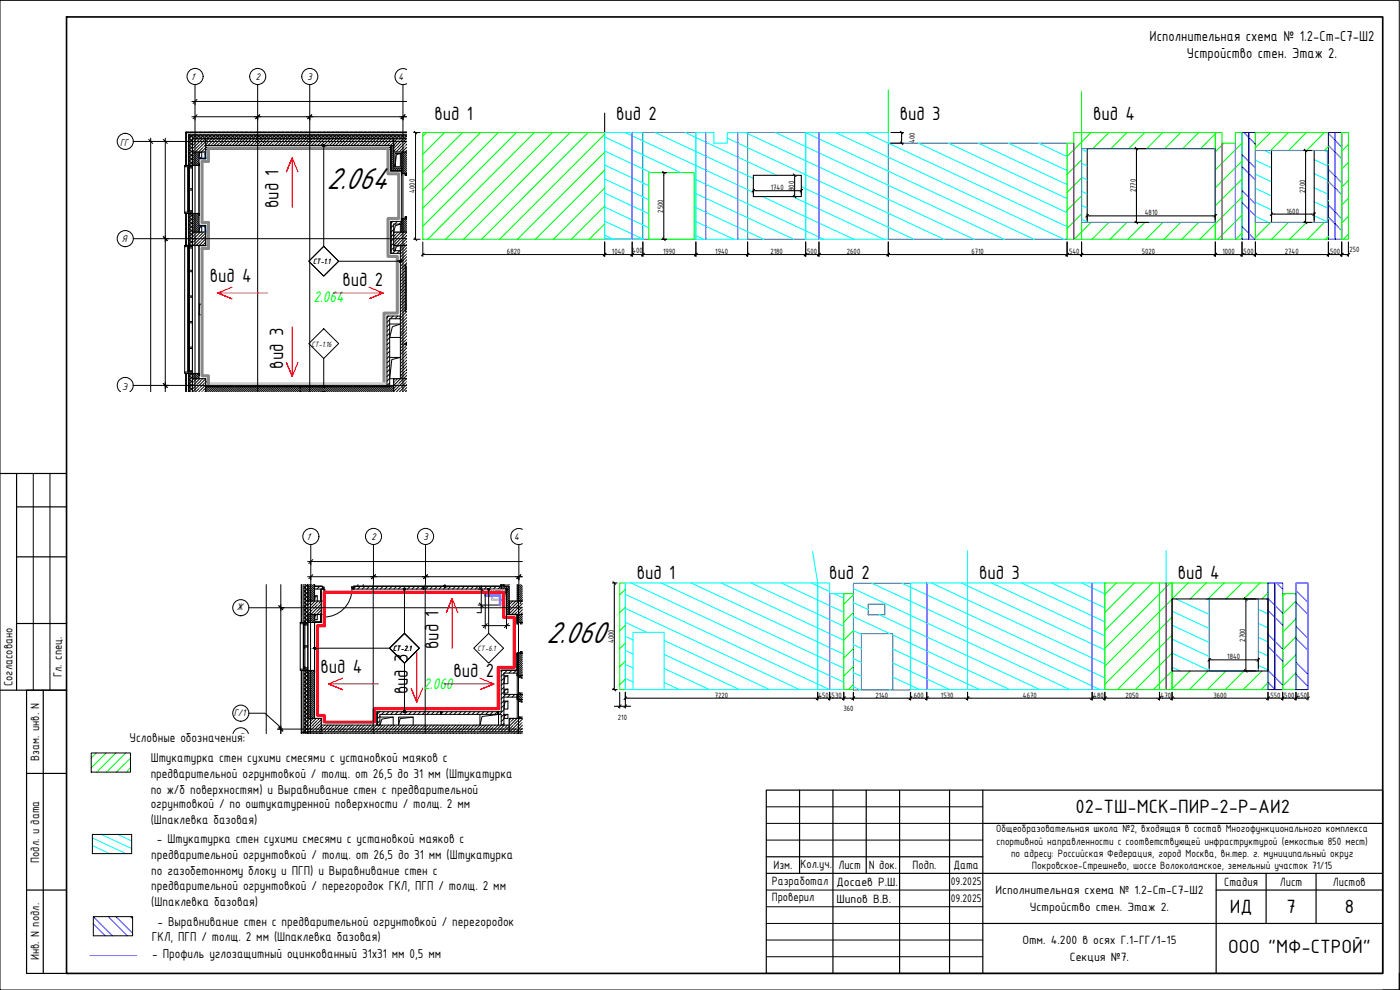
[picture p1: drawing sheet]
<svg xmlns="http://www.w3.org/2000/svg" width="420mm" height="297mm" viewBox="0 0 420 297" stroke-linecap="round" stroke-linejoin="round" font-family="sans-serif">
<defs><g id="words">
<g font-size="9.9">
<text x="98" y="56.6">2.064</text>
<text x="163.9" y="192.9">2.060</text>
</g>
<g font-size="6.2">
<text x="130.4" y="36.1">вид 1</text>
<text x="184.9" y="36.1">вид 2</text>
<text x="270.1" y="36.1">вид 3</text>
<text x="328" y="36.1">вид 4</text>
<text x="83.6" y="62.5" transform="rotate(-90 83.6 62.5)">вид 1</text>
<text x="62.9" y="84.6">вид 4</text>
<text x="102.8" y="85.7">вид 2</text>
<text x="84.9" y="110.6" transform="rotate(-90 84.9 110.6)">вид 3</text>
<text x="191.1" y="173.6">вид 1</text>
<text x="248.8" y="173.6">вид 2</text>
<text x="293.8" y="173.6">вид 3</text>
<text x="353.4" y="173.6">вид 4</text>
<text x="131.6" y="194.7" transform="rotate(-90 131.6 194.7)">вид 1</text>
<text x="96.2" y="201.9">вид 4</text>
<text x="136.1" y="203">вид 2</text>
<text x="122.4" y="208.4" transform="rotate(-90 122.4 208.4)">вид 3</text>
<text x="322.8" y="244.1">02-ТШ-МСК-ПИР-2-Р-АИ2</text>
<text x="369.1" y="274.1">ИД</text>
<text x="386.1" y="274.1">7</text>
<text x="403.6" y="274.1">8</text>
<text x="368.6" y="286">ООО &quot;МФ-СТРОЙ&quot;</text>
</g>
<g font-size="5" fill="#0f0">
<text x="94.1" y="90.7">2.064</text>
<text x="127.1" y="206.7">2.060</text>
</g>
<g font-size="4.7">
<text x="345" y="12.3">Исполнительная схема № 1.2-Ст-С7-Ш2</text>
<text x="356.2" y="17.3">Устройство стен. Этаж 2.</text>
</g>
<g font-size="4.2">
<text x="38.9" y="222.5">Условные обозначения:</text>
<text x="45.2" y="228.6">Штукатурка стен сухими смесями с установкой маяков с</text>
<text x="45.2" y="233.4">предварительной огрунтовкой / толщ. от 26,5 до 31 мм (Штукатурка</text>
<text x="45.2" y="238.1">по ж/б поверхностям) и Выравнивание стен с предварительной</text>
<text x="45.2" y="242.6">огрунтовкой / по оштукатуренной поверхности / толщ. 2 мм</text>
<text x="45.2" y="247.3">(Шпаклевка базовая)</text>
<text x="45.4" y="257.8">предварительной огрунтовкой / толщ. от 26,5 до 31 мм (Штукатурка</text>
<text x="47.1" y="253">- Штукатурка стен сухими смесями с установкой маяков с</text>
<text x="45.4" y="262.5">по газобетонному блоку и ПГП) и Выравнивание стен с</text>
<text x="45.4" y="267">предварительной огрунтовкой / перегородок ГКЛ, ПГП / толщ. 2 мм</text>
<text x="45.4" y="271.7">(Шпаклевка базовая)</text>
<text x="47.3" y="277.7">- Выравнивание стен с предварительной огрунтовкой / перегородок</text>
<text x="45.6" y="282.5">ГКЛ, ПГП / толщ. 2 мм (Шпаклевка базовая)</text>
<text x="45.7" y="287.5">- Профиль углозащитный оцинкованный 31х31 мм 0,5 мм</text>
</g>
<g font-size="3.9">
<text x="18.6" y="203.1" transform="rotate(-90 18.6 203.1)">Гл. спец.</text>
<text x="3.7" y="205.8" transform="rotate(-90 3.7 205.8)">Согласовано</text>
<text x="11.7" y="228.3" transform="rotate(-90 11.7 228.3)">Взам. инв. N</text>
<text x="11.7" y="258.9" transform="rotate(-90 11.7 258.9)">Подл. и дата</text>
<text x="232.1" y="260.8">Изм.</text>
<text x="240.2" y="260.4">Кол.уч.</text>
<text x="251.6" y="260.8">Лист</text>
<text x="260.7" y="260.8">N док.</text>
<text x="273.9" y="260.8">Подп.</text>
<text x="286.1" y="260.6">Дата</text>
<text x="231.6" y="265.4">Разработал</text>
<text x="251" y="265.8">Досаев Р.Ш.</text>
<text x="298.7" y="268.3">Исполнительная схема № 1.2-Ст-С7-Ш2</text>
<text x="367.4" y="265.8">Стадия</text>
<text x="384.1" y="265.8">Лист</text>
<text x="400" y="265.8">Листов</text>
<text x="231.6" y="270.4">Проверил</text>
<text x="251" y="270.8">Шипов В.В.</text>
<text x="309.1" y="273.3">Устройство стен. Этаж 2.</text>
<text x="306.8" y="283.3">Отм. 4.200 в осях Г.1-ГГ/1-15</text>
<text x="11.7" y="288.1" transform="rotate(-90 11.7 288.1)">Инв. N подл.</text>
<text x="321.1" y="288.3">Секция №7.</text>
</g>
<g font-size="3.6">
<text x="285.3" y="265.7">09.2025</text>
<text x="285.3" y="270.7">09.2025</text>
</g>
<g font-size="3.4">
<text x="299" y="249.7">Общеобразовательная школа №2, входящая в состав Многофункционального комплекса</text>
<text x="299" y="253.5">спортивной направленности с соответствующей инфраструктурой (емкостью 850 мест)</text>
<text x="303.4" y="257.2">по адресу: Российская Федерация, город Москва, вн.тер. г. муниципальный округ</text>
<text x="309.7" y="260.9">Покровское-Стрешнево, шоссе Волоколамское, земельный участок 71/15</text>
</g>
<g font-size="3.1">
<text x="57.2" y="24.1">1</text>
<text x="76.7" y="24.1">2</text>
<text x="92.3" y="24.1">3</text>
<text x="119.6" y="24.1">4</text>
<text x="36.1" y="43.8">ГГ</text>
<text x="36.6" y="72.5">Я</text>
<text x="36.6" y="117">Э</text>
<text x="91.9" y="162.1">1</text>
<text x="111.4" y="162.1">2</text>
<text x="127.1" y="162.1">3</text>
<text x="154.3" y="162.1">4</text>
<text x="71" y="183.2">Ж</text>
<text x="70.2" y="214.8">Г/1</text>
<text x="71.4" y="222.1">Г</text>
</g>
<g font-size="2.5">
<text x="274.6" y="43" transform="rotate(-90 274.6 43)">400</text>
<text x="124.5" y="57.9" transform="rotate(-90 124.5 57.9)">4000</text>
<text x="231.4" y="57.1">1740</text>
<text x="238.3" y="57.3" transform="rotate(-90 238.3 57.3)">800</text>
<text x="340.9" y="57.7" transform="rotate(-90 340.9 57.7)">2770</text>
<text x="391.7" y="58" transform="rotate(-90 391.7 58)">2700</text>
<text x="199.1" y="63.8" transform="rotate(-90 199.1 63.8)">2500</text>
<text x="343.6" y="64.6">4810</text>
<text x="386.1" y="64.1">1600</text>
<text x="152.2" y="76.2">6820</text>
<text x="183.7" y="76.2">1040</text>
<text x="189.8" y="76">400</text>
<text x="199" y="76.2">1990</text>
<text x="214.7" y="76.2">1940</text>
<text x="231.2" y="76.2">2180</text>
<text x="242.3" y="76.2">500</text>
<text x="254.2" y="76.2">2600</text>
<text x="291.5" y="76.2">6710</text>
<text x="320.9" y="76.2">540</text>
<text x="342.7" y="76.2">5020</text>
<text x="366.9" y="76.2">1000</text>
<text x="373.2" y="76.2">500</text>
<text x="385.6" y="76.2">2740</text>
<text x="399.2" y="76.2">500</text>
<text x="405" y="75.6">250</text>
<text x="94" y="79.3">СТ-1.1</text>
<text x="93.5" y="104">СТ-1.16</text>
<text x="118" y="195.4">СТ-2.1</text>
<text x="143.3" y="195.4">СТ-6.1</text>
<text x="184.2" y="193" transform="rotate(-90 184.2 193)">4000</text>
<text x="368.3" y="197.8">1840</text>
<text x="373.7" y="192.5" transform="rotate(-90 373.7 192.5)">2700</text>
<text x="214.5" y="209.3">7220</text>
<text x="245.6" y="209.3">450</text>
<text x="249.6" y="209.3">530</text>
<text x="262.7" y="209.3">2140</text>
<text x="274.2" y="209.3">600</text>
<text x="282.4" y="209.3">1530</text>
<text x="307" y="209.3">4670</text>
<text x="328.1" y="209.3">480</text>
<text x="337.8" y="209.3">2050</text>
<text x="348.3" y="209.3">470</text>
<text x="364.1" y="209.3">3600</text>
<text x="381.2" y="209.3">550</text>
<text x="385.4" y="209.3">500</text>
<text x="389.1" y="209.3">450</text>
<text x="185.5" y="215.9">210</text>
<text x="253.2" y="213.5">360</text>
</g>
</g></defs>
<g fill="none" stroke="#000" stroke-width=".3">
<path d="M56 39.6l-.3 .2M56.4 39.6l-.2 .2M57.3 39.6l-.1 .2M57.7 39.6l-.1 .2M58.7 39.6l-.2 .2M59.1 39.6l-.1 .2M60 39.6l-.1 .2M60.5 39.6l-.2 .2M61.4 39.6l-.2 .2M61.9 39.6l-.2 .2M62.8 39.6l-.2 .2M63.3 39.6l-.2 .2"/>
<path d="M64.1 39.6l-.1 .2M64.6 39.6l-.1 .2M65.5 39.6l-.1 .2M66 39.6l-.2 .2M66.9 39.6l-.2 .2M67.3 39.6l-.1 .2M68.3 39.6l-.2 .2M68.7 39.6l-.2 .2M69.6 39.6l-.1 .2M70.1 39.6l-.2 .2M71 39.6l-.2 .2M71.4 39.6l-.1 .2"/>
<path d="M72.4 39.6l-.2 .2M72.8 39.6l-.1 .2M73.7 39.6l-.1 .2M74.2 39.6l-.2 .2M75.1 39.6l-.2 .2M75.6 39.6l-.2 .2M76.5 39.6l-.2 .2M76.9 39.6l-.1 .2M77.8 39.6l-.1 .2M78.3 39.6l-.2 .2M79.2 39.6l-.1 .2M79.7 39.6l-.2 .2"/>
<path d="M80.6 39.6l-.2 .2M81 39.6l-.1 .2M82 39.6l-.2 .2M82.4 39.6l-.2 .2M83.3 39.6l-.2 .2M83.8 39.6l-.2 .2M84.7 39.6l-.2 .2M85.1 39.6l-.1 .2M86 39.6l-.1 .2M86.5 39.6l-.1 .2M87.4 39.6l-.1 .2M87.9 39.6l-.2 .2"/>
<path d="M88.8 39.6l-.2 .2M89.3 39.6l-.2 .2M90.2 39.6l-.2 .2M90.6 39.6l-.1 .2M91.5 39.6l-.1 .2M92 39.6l-.2 .2M92.9 39.6l-.2 .2M93.3 39.6l-.1 .2M94.3 39.6l-.2 .2M94.7 39.6l-.1 .2M95.6 39.6l-.1 .2M96.1 39.6l-.2 .2"/>
<path d="M97 39.6l-.2 .2M97.5 39.6l-.2 .2M98.4 39.6l-.2 .2M98.8 39.6l-.1 .2M99.7 39.6l-.1 .2M100.2 39.6l-.2 .2M101.1 39.6l-.1 .2M101.6 39.6l-.2 .2M102.5 39.6l-.2 .2M102.9 39.6l-.1 .2M103.9 39.6l-.2 .2M104.3 39.6l-.2 .2"/>
<path d="M105.2 39.6l-.1 .2M105.7 39.6l-.2 .2M106.6 39.6l-.2 .2M107 39.6l-.1 .2M108 39.6l-.2 .2M108.4 39.6l-.1 .2M109.3 39.6l-.2 .2M109.8 39.6l-.2 .2M110.7 39.6l-.2 .2M111.2 39.6l-.2 .2M112.1 39.6l-.2 .2M112.5 39.6l-.1 .2"/>
<path d="M113.4 39.6l-.1 .2M113.9 39.6l-.2 .2M114.8 39.6l-.1 .2M115.3 39.6l-.2 .2M116.2 39.6l-.2 .2M116.6 39.6l-.1 .2M117.5 39.6l-.1 .2M118 39.6l-.2 .2M118.9 39.6l-.2 .2M119.4 39.6l-.2 .2M120.3 39.6l-.2 .2M120.7 39.6l-.1 .2"/>
<path d="M121.6 39.6l-.1 .2M122.1 39.6l-.1 .2M55.9 41l-.2 .2M55.9 42.4l-.2 .2M55.9 43.8l-.2 .1M55.9 45.2l-.2 .1M55.9 46.5l-.2 .2M55.9 47.9l-.2 .1M55.9 49.2l-.2 .2M55.9 40.1l-.2 .2M55.9 41.5l-.2 .2M55.9 42.9l-.2 .1"/>
<path d="M55.9 44.2l-.2 .2M55.9 45.6l-.2 .2M55.9 47l-.2 .1M55.9 48.3l-.2 .2M56.6 48l1.1 1.1M56.6 46.8l2.7 2.8M56.6 45.7l3.1 3.2M56.6 44.6l3.1 3.2M56.6 49.1l.5 .5M56.6 43.4l1.1 1.2M56.6 42.3l1.1 1.2M56.6 41.2l1.1 1.2"/>
<path d="M56.8 40.4l-.2 .2M56.9 40.4l1.2 1.2M57.7 41.7l-1.1 1.2M57.7 49.2l.4 .4M57.7 48.6l1.1 1M57.7 47.5l2 2M57.7 46.4l2 1.9M57.7 42.9l-1.1 1.2M57.7 44l-1.1 1.2M57.7 45.1l-1.1 1.2M57.7 46.2l-1.1 1.2M57.7 47.4l-1.1 1.2"/>
<path d="M57.7 48.5l-1.1 1.1M57.9 40.4l-1.3 1.4M58 40.4l1.2 1.2M58.1 45.6l1.6 1.6M58.7 45.6l1 1M59 40.4l-1.2 1.2M59.2 40.4l1.2 1.2M59.3 45.6l.4 .5M60.1 40.4l-1.2 1.2M60.3 40.4l1.2 1.2M61.3 40.4l-1.2 1.2M61.5 40.4l1.2 1.2-1 .9"/>
<path d="M62.4 40.4l-1.2 1.2M62.4 42.7l-.7 .7M62.6 40.4l1.2 1.2M62.7 42.5h.1M63.5 40.4l-1.2 1.2M63.5 41.6l-.6 .7M63.6 43.4h-.1M63.7 40.4l1.2 1.2M64.4 41.6l-2 2M64.7 40.4l-1.2 1.2M64.8 40.4l1.2 1.2M64.9 42.1l-1.1 1.1"/>
<path d="M65.2 41.8h.1M65.8 40.4l-1.2 1.2M65.8 43l-.6 .6M66 40.4l1.2 1.2-.9 .9M66.1 42.7h.1M66.3 41.6l-2.1 2M67 40.4l-1.2 1.2M67 43.6h.1M67.1 40.4l1.2 1.2M68.1 40.4l-1.2 1.2M68.2 40.4l1.2 1.2M68.3 42.3l-1.1 1.1"/>
<path d="M68.6 42v.1M69 41.6l-.2 .2M69.2 40.4l-3.1 3.2M69.3 43.2l-.5 .4M69.4 40.4l1.2 1.2M69.5 42.9v.1M69.9 41.6l-2 2M70.3 40.4l-1.2 1.2M70.5 40.4l1.2 1.2M70.8 41.6l-1.1 1.1M71.5 40.4l-1.2 1.2M71.6 40.4l1.2 1.2"/>
<path d="M71.7 41.6l-2 2M71.8 42.5l-1.2 1.1M72 42.3h.1M72.6 40.4l-1.2 1.2M72.6 41.6l-.4 .5M72.7 43.4l-.2 .2M72.7 40.4l1.2 1.2M72.9 43.2h.1M73.6 41.6l-2.1 2M73.7 40.4l-1.2 1.2M73.9 40.4l1.2 1.2M74.3 41.8l-1.2 1.2"/>
<path d="M74.9 40.4l-1.2 1.2M75 40.4l1.2 1.2M75.2 42.7l-.9 .9M75.4 41.6l-2 2M75.4 42.5h.1M76 40.4l-1.2 1.2M76.2 40.4l1.2 1.2M76.3 41.6l-.7 .7M76.3 43.4h.1M77.1 40.4l-1.2 1.2M77.2 41.6l-2 2M77.3 40.4l1.2 1.2"/>
<path d="M77.7 42.1l-1.1 1.1M77.9 41.8h.1M78.2 40.4l-1.2 1.2M78.4 40.4l1.2 1.2M78.6 43l-.7 .6M78.8 42.7h.1M79 41.6l-2 2M79.4 40.4l-1.2 1.2M79.6 40.4l1.2 1.2M79.8 43.6h.1M79.9 41.6l-.8 .9M80.5 40.4l-1.2 1.2"/>
<path d="M80.7 40.4l1.2 1.2M80.9 41.6l-2.1 2M81.1 42.3l-1.1 1.1M81.4 42v.1M81.7 40.4l-1.2 1.2M81.8 41.6l-.2 .2M81.8 40.4l1.2 1.2M82 43.2l-.4 .4M82.3 42.9v.1M82.7 41.6l-2 2M82.8 40.4l-1.2 1.2M82.9 40.4l1.2 1.2"/>
<path d="M83.6 41.6l-1.1 1.1M83.9 40.4l-1.2 1.2M84.1 40.4l1.2 1.2M84.5 41.6l-2 2M84.5 42.5l-1.1 1.1M84.8 42.3h.1M85.1 40.4l-1.2 1.2M85.2 40.4l1.2 1.2M85.4 41.6l-.4 .5M85.4 43.4l-.2 .2M85.7 43.2h.1M86.2 40.4l-1.2 1.2"/>
<path d="M86.3 40.4l1.2 1.2M86.3 41.6l-2 2M87.1 41.8l-1.2 1.2M87.3 40.4l-1.2 1.2M87.5 40.4l1.2 1.2M88 42.7l-.9 .9M88.2 41.6l-2.1 2M88.2 42.5h.1M88.4 40.4l-1.2 1.2M88.6 40.4l1.2 1.2M89.1 41.6l-.7 .7M89.1 43.4h.1"/>
<path d="M89.6 40.4l-1.2 1.2M89.7 40.4l1.2 1.2M90 41.6l-2 2M90.5 42.1l-1.2 1.1M90.7 40.4l-1.2 1.2M90.7 41.8h.1M90.9 40.4l1.2 1.2M91.4 43l-.7 .6M91.6 42.7h.1M91.8 40.4l-1.2 1.2M92 40.4l1.2 1.2M92.5 43.6h.1"/>
<path d="M92.7 41.6l-.9 .9M93 40.4l-3.2 3.2M93.1 40.4l1.2 1.2M93.6 41.6l-2 2M93.9 42.3l-1.2 1.1M94.1 40.4l-1.2 1.2M94.2 42l-.1 .1M94.3 40.4l1.2 1.2-2 2M94.5 41.6l-.1 .2M94.8 43.2l-.4 .4M95.1 42.9l-.1 .1M95.3 40.4l-1.2 1.2"/>
<path d="M95.4 40.4l1.2 1.2M96.4 40.4l-1.2 1.2M96.4 41.6l-1.1 1.1M96.5 40.4l1.2 1.2M97.3 41.6l-2 2M97.3 42.5l-1.1 1.1M97.5 40.4l-1.2 1.2M97.5 42.3h.1M97.6 40.4l1.2 1.2M98.2 41.6l-.4 .5M98.2 43.4l-.2 .2M98.5 43.2h.1"/>
<path d="M98.6 40.4l-1.2 1.2M98.8 40.4l1.2 1.2M99.1 41.6l-2 2M99.8 40.4l-1.2 1.2M99.8 41.8l-1.1 1.2M99.9 40.4l1.2 1.2M100.8 42.7l-1 .9M100.9 40.4l-1.2 1.2M100.9 41.6l-2 2M101 42.5h.1M101 40.4l1.2 1.2M101.8 41.6l-.6 .7"/>
<path d="M101.9 43.4h.1M102 40.4l-1.2 1.2M102.2 40.4l1.2 1.2M102.8 41.6l-2 2M103.2 40.4l-1.2 1.2M103.3 42.1l-1.2 1.1M103.3 40.4l1.2 1.2M103.5 41.8h.1M104.2 43l-.7 .6M104.3 40.4l-1.2 1.2M104.4 42.7h.1M104.5 40.4l1.2 1.2"/>
<path d="M104.6 41.6l-2 2M105.3 43.6h.1M105.4 40.4l-1.2 1.2M105.5 41.6l-.9 .9M105.6 40.4l1.2 1.2M106.4 41.6l-2 2M106.5 40.4l-1.2 1.2M106.7 42.3l-1.2 1.1M106.7 40.4l1.2 1.2M106.9 42v.1M107.3 41.6l-.2 .2M107.6 43.2l-.5 .4"/>
<path d="M107.7 40.4l-1.2 1.2M107.8 40.4l1.2 1.2M107.8 42.9v.1M108.2 41.6l-2 2M108.8 40.4l-1.2 1.2M109 40.4l1.2 1.2M109.1 41.6l-1 1.1M110 40.4l-1.2 1.2M110.1 41.6l-2 2M110.1 40.4l1.2 1.2M110.1 42.5l-1.1 1.1M110.3 42.3h.1"/>
<path d="M111 41.6l-.4 .5M111 43.4l-.2 .2M111.1 40.4l-1.2 1.2M111.2 40.4l1.2 1.2M111.2 43.2h.1M111.9 41.6l-2 2M112.2 40.4l-1.2 1.2M112.4 40.4l1.2 1.2M112.6 41.8l-1.1 1.2M113.3 40.4l-1.2 1.2M113.5 40.4l1.2 1.2M113.5 42.7l-.9 .9"/>
<path d="M113.7 41.6l-2 2M113.8 42.5h-.1M114.5 40.4l-1.2 1.2M114.6 40.4l1.2 1.2M114.6 41.6l-.6 .7M114.7 43.4h.1M115.6 40.4l-1.2 1.2M115.7 40.4l1.2 1.2M116 42.1l-1.1 1.1M116.2 41.8h.1M116.7 40.4l-3.2 3.2M116.9 40.4l1.2 1.2"/>
<path d="M116.9 43l-.6 .6M117.2 42.7h.1M117.4 41.6l-2 2M117.5 43.6l-.2 .2M117.9 40.4l-1.2 1.2M118 40.4l1.2 1.2M118.1 43.6l-.8 .7M118.1 43.6h.1M118.1 44.7l-.8 .8M118.1 44.1l-.8 .8M118.1 45.2l-.8 .8M118.1 45.8l-.8 .8"/>
<path d="M118.1 46.4l-.8 .8M118.1 46.9l-.8 .8M118.1 47.5l-.8 .8M118.1 48.1l-.8 .8M118.1 48.6l-.8 .8M118.1 49.2l-.8 .8M118.1 49.8l-.8 .8M118.1 50.3l-.8 .8M118.1 42.7l-.9 .9M118.1 41.8l-.7 .7M118.6 50.4l-.8 .8M119 40.4l-1.2 1.2"/>
<path d="M119.2 40.4l1.2 1.2M119.2 50.4l-.8 .8M119.7 50.4l-.7 .8M120.1 40.4l-1.2 1.2M120.3 40.4l1.2 1.2M120.3 50.4l-.8 .8M120.5 52h.1M120.5 49.7l1.6 1.6M120.5 48.6l1.6 1.6M120.5 50.8l-.4 .4M120.5 51.4l.6 .6M120.5 50.9l1.2 1.1"/>
<path d="M120.5 50.3l1.6 1.6M120.5 49.2l1.6 1.5M120.5 48l1.6 1.6M120.5 47.5l1.6 1.5M120.5 46.9l1.6 1.6M120.5 46.4l1.6 1.5M120.5 45.8l1.6 1.5M121 45.6l1.1 1.2M121.2 40.4l-1.1 1.2M121.4 40.4l.7 .7M121.5 45.6l.6 .6M122.1 40.7l-.9 .9"/>
<path d="M122.1 45.6h.1M55.9 73l-.2 .1M55.9 65.7l-.2 .1M55.9 71.2l-.2 .1M55.9 64.3l-.2 .2M55.9 67l-.2 .2M55.9 68.4l-.2 .2M55.9 69.8l-.2 .2M55.9 72.5l-.2 .2M55.9 64.8l-.2 .1M55.9 66.1l-.2 .2M55.9 67.5l-.2 .2"/>
<path d="M55.9 68.9l-.2 .1M55.9 70.2l-.2 .2M55.9 71.6l-.2 .2M56.6 72.8l.7 .8M56.6 68.3l1.2 1.3M56.6 67.2l2.3 2.4M56.6 66.1l3.1 3.2M56.6 64.9l3.1 3.3M56.6 71.7l1.1 1.2M56.6 70.6l1.1 1.2M56.6 69.5l1.1 1.2M56.8 64l2.9 3"/>
<path d="M56.9 64l-.3 .4M57.7 64.4l-1.1 1.1M57.7 67.7l-1.1 1.2M57.7 68.9l-1.1 1.2M57.7 70l-1.1 1.2M57.7 71.1l-1.1 1.2M57.7 72.2l-1.1 1.2M57.7 69l.7 .6M57.7 67.8l1.8 1.8M57.7 66.7l2 2M57.7 65.6l2 2M57.7 64.5l2 1.9"/>
<path d="M57.7 66.6l-1.1 1.2M57.7 65.5l-1.1 1.2M57.7 73.4l-.2 .2M57.9 64.1l1.8 1.8M58.5 64l1.2 1.3M59 64l.7 .7M59.6 64.1l.1 .1M117.9 66.4l-.6 .6M118.1 67.5l-.8 .8M118.1 68.9l-.8 .8M118.1 70.2l-.8 .8M118.1 71.6l-.8 .8"/>
<path d="M118.1 73l-.8 .8M118.1 74.3l-.8 .8M118.6 75.2l-.8 .8M119.2 66.4l-.7 .8M119.9 75.2l-.7 .8M120.2 74.4h.1M120.4 77.9h.1M120.5 69l.7 .6M120.5 69.5l.2 .1M120.5 68.4l1.3 1.2M120.5 67.8l1.6 1.6M120.5 67.3l1.6 1.5"/>
<path d="M120.5 66.7l1.6 1.6M120.5 66.1l1.6 1.6M120.5 66.5l-.7 .7M120.7 65.7l1.4 1.4M120.8 75.6l-.6 .6M120.9 73.6l-.5 .6M121 79l-.8 .9M121.1 75.3l-.1 .1M121.1 65.6l1 1M121.3 78.7v.1M121.7 76.5l-1.1 1.1M121.8 65.7l.3 .3"/>
<path d="M121.8 73.6l-1.6 1.8M122 76.2v.1M122.1 75.2l-1.9 2M122.1 77l-1.9 2M122.1 78.8l-1.9 2M122.1 74.3l-.8 .8M122.1 77.9l-.6 .7M116.6 94.8l-.5 .5M116.9 95.9l-.8 .8M116.9 97.2l-.8 .8M116.9 98.6l-.8 .8M116.9 99.9l-.8 .9"/>
<path d="M118 94.8l-.8 .8M119.3 94.8l-.7 .8M120.2 87.2h.1M120.2 100h.1M120.2 95.4l-.3 .2M120.4 90.6h.1M120.4 81.5l-.2 .2M120.4 94.3l-.2 .2M120.6 97.7l-.4 .4M120.6 81.3h.1M120.6 84.9l-.4 .5M120.6 94.1h.1"/>
<path d="M120.8 84.7h.1M120.8 97.5h.1M120.8 88.4l-.6 .6M121 91.8l-.8 .9M121 88.1h.1M121.3 91.5h.1M121.3 82.4l-1.1 1.1M121.3 95.2l-1.1 1.1M121.5 85.8l-1.1 1.2M121.5 95h.1M121.5 98.6l-1.1 1.2M121.5 82.2h.1"/>
<path d="M121.6 91.2l-.1 .1M121.6 81.2l-1.4 1.5M121.6 83l-1.4 1.5M121.6 84.8l-1.4 1.5M121.6 86.7l-1.4 1.4M121.6 88.5l-1.4 1.4M121.6 90.3l-1.4 1.5M121.6 92.1l-1.4 1.5M121.6 80.3l-.8 .8M121.6 83.9l-.6 .6M121.6 87.6l-.3 .3M121.6 89.4l-1 1"/>
<path d="M121.6 93.1l-.8 .7M121.7 98.4h.1M122.1 96.2l-1.1 1.1M122.1 93.5l-1.9 1.9M122.1 95.3l-1.9 1.9M122.1 97.1l-1.9 2M122.1 98.9l-1.9 2M122.1 94.4l-.4 .4M122.1 98l-.1 .2M122.1 99.8l-.8 .9M55.9 112.2l-.2 .2M55.9 113.6l-.2 .1"/>
<path d="M55.9 114.9l-.2 .2M55.9 116.3l-.2 .2M55.9 112.7l-.2 .1M55.9 114.1l-.2 .1M55.9 115.4l-.2 .2M55.9 116.8l-.2 .1M56.6 117l.6 .6M56.6 115.9l1.1 1.2M56.6 114.7l1.1 1.2M56.6 113.6l1.1 1.2M56.6 112.5l1.1 1.2M57.2 112l.5 .5"/>
<path d="M57.6 112l-1 1.1M57.7 113.1l.6 .5M57.7 112.5l1.1 1.1M57.7 113l-1.1 1.2M57.7 114.1l-1.1 1.2M57.7 115.3l-1.1 1.2M57.7 116.4l-1.1 1.2M57.7 117.5l-.1 .1M57.9 112.1l1.5 1.5M58.4 112l1.3 1.4M58.9 112l.8 .8M59.5 112.1l.2 .2"/>
<path d="M61.7 117.1l.5 .5M61.7 116.5l1.1 1.1M61.8 116l1.6 1.6M62.4 116l1.5 1.6M62.9 116l1.6 1.6M63.5 116l1.6 1.6M64.1 116l1.5 1.6M64.6 116l1.6 1.6M65.2 116l1.6 1.6M65.8 116l1.5 1.6M66.3 116l1.6 1.6M66.9 116l1.6 1.6"/>
<path d="M67.5 116l1.5 1.6M68 116l1.6 1.6M68.6 116l1.6 1.6M69.1 116l1.6 1.6M69.7 116l1.6 1.6M70.3 116l1.6 1.6M70.9 116l1.5 1.6M71.4 116l1.6 1.6M72 116l1.6 1.6M72.6 116l1.5 1.6M73.1 116l1.6 1.6M73.7 116l1.5 1.6"/>
<path d="M74.3 116l1.5 1.6M74.8 116l1.6 1.6M75.4 116l1.5 1.6M76 116l1.5 1.6M76.5 116l1.6 1.6M77.1 116l1.5 1.6M77.6 116l1.6 1.6M78.2 116l1.6 1.6M78.8 116l1.5 1.6M79.3 116l1.6 1.6M79.9 116l1.6 1.6M80.5 116l1.6 1.6"/>
<path d="M81 116l1.6 1.6M81.6 116l1.6 1.6M82.2 116l1.5 1.6M82.7 116l1.6 1.6M83.3 116l1.6 1.6M83.9 116l1.5 1.6M84.4 116l1.6 1.6M85 116l1.6 1.6M85.6 116l1.5 1.6M86.1 116l1.6 1.6M86.7 116l1.6 1.6M87.3 116l1.5 1.6"/>
<path d="M87.8 116l1.6 1.6M88.4 116l1.6 1.6M89 116l1.5 1.6M89.5 116l1.6 1.6M90.1 116.1l1.6 1.5M90.7 116l1.5 1.6M91.2 116l1.6 1.6M91.8 116l1.5 1.6M92.4 116l1.5 1.6M92.9 116l1.6 1.6M93.5 116l1.5 1.6M94.1 116l1.5 1.6"/>
<path d="M94.6 116l1.6 1.6M95.2 116l1.6 1.6M95.7 116l1.6 1.6M96.3 116l1.6 1.6M96.9 116l1.6 1.6M97.4 116l1.6 1.6M98 116l1.6 1.6M98.6 116l1.6 1.6M99.1 116l1.6 1.6M99.7 116l1.6 1.6M100.3 116l1.5 1.6M100.9 116l1.5 1.6"/>
<path d="M101.4 116l1.6 1.6M102 116l1.5 1.6M102.6 116l1.5 1.6M103.1 116l1.6 1.6M103.7 116l1.5 1.6M104.2 116l1.6 1.6M104.8 116l1.6 1.6M105.4 116l1.5 1.6M105.9 116l1.6 1.6M106.5 116l1.6 1.6M107.1 116l1.5 1.6M107.6 116l1.6 1.6"/>
<path d="M108.2 116l1.5 1.6M108.8 116l1.5 1.6M109.3 116l1.6 1.6M109.9 116l1.6 1.6M110.5 116l1.5 1.6M111 116l1.6 1.6M111.6 116l1.6 1.6M112.1 116l1.6 1.6M112.7 116l1.6 1.6M113.3 116l1.6 1.6M113.9 116l1.5 1.6M114.4 116l1.6 1.6"/>
<path d="M115 116l1.6 1.6M115.6 116l1.5 1.6M116.1 116l1.6 1.6M116.7 116l1.4 1.5M116.9 101.3l-.8 .8M116.9 102.7l-.8 .8M116.9 104l-.8 .8M116.9 105.4l-.8 .8M116.9 106.8l-.8 .8M116.9 108.1l-.8 .8M116.9 109.5l-.8 .8M116.9 110.8l-.8 .8"/>
<path d="M116.9 112.2l-.8 .8M116.9 113.5l-.8 .8M116.9 114.9l-.8 .8M117.3 116l.8 .9M117.8 116l.3 .3M120.2 112.7h.1M120.4 103.4h.1M120.4 107.1l-.2 .2M120.6 106.8h.1M120.6 110.5l-.4 .4M120.8 110.2h.1M120.8 101.1l-.6 .7"/>
<path d="M121 100.9h.1M121 104.6l-.8 .8M121.3 104.3h.1M121.3 108l-1.1 1.1M121.5 107.7h.1M121.5 111.4l-1.1 1.1M121.7 111.2h.1M121.7 102.1l-1.1 1.1M122 101.8h.1M122 105.5l-1.2 1.1M122.1 100.8l-1.9 1.9M122.1 102.6l-1.9 1.9"/>
<path d="M122.1 104.4l-1.9 2M122.1 106.2l-1.9 2M122.1 108.1l-1.9 1.9M122.1 109.9l-1.9 1.9M122.1 111.7l-1.9 1.9M122.1 113.5l-.1 .1M122.1 103.5l-.6 .6M122.1 107.1l-.4 .4M122.1 109l-1.1 1M122.1 110.8l-.1 .1M122.1 112.6l-.8 .9M90.6 176.1l-.2 .2"/>
<path d="M90.6 177.5l-.2 .2M90.6 178.9l-.2 .1M90.6 176.6l-.2 .1M90.6 177.9l-.2 .2M90.6 179.3l-.2 .2M91.2 179.4l1.2 1.2M91.2 178.2l2.1 2.1M91.2 177.1l3.2 3.2M91.2 176l3.2 3.2M91.3 175.4h-.1M91.7 175.4l2.7 2.6M92.4 175.4l-1.2 1.2"/>
<path d="M92.4 176.5l-1.2 1.2M92.4 177.7l-1.2 1.2M92.4 178.8l-1.2 1.2M92.4 179.9l-1.2 1.2M92.4 178.9l1.5 1.4M92.4 177.7l2 2M92.4 176.6l2 2M92.4 175.5l2 2M92.9 175.4l1.5 1.5M93.5 175.4l.9 1M94 175.4l.4 .4M94.5 175.9l-.1 .2"/>
<path d="M95.9 175.9l-.8 .8M96.8 176.5l-.3 .2M106.8 176l-.8 .7M108.1 176l-.7 .7M109.5 176l-.8 .7M110.8 176l-.7 .7M112.2 176l-.8 .7M113.6 176l-.8 .7M114.9 176l-.8 .7M116.3 176l-.8 .7M117.7 176l-.9 .7M119 176l-.8 .7"/>
<path d="M120.4 176l-.8 .7M121.7 176l-.8 .7M123.1 176l-.8 .7M124.4 176l-.8 .7M125.8 175.9l-.8 .8M127.1 176l-.7 .7M128.5 175.9l-.8 .8M129.9 175.9l-.8 .8M131.2 175.9l-.8 .8M132.6 175.9l-.8 .8M133.9 175.9l-.8 .8M135.3 175.9l-.8 .8"/>
<path d="M136.7 175.9l-.8 .8M138 175.9l-.8 .8M139.4 175.9l-.8 .8M140.7 175.9l-.8 .8M142.1 175.9l-.8 .8M143.4 175.9l-.7 .8M144.8 175.9l-.8 .8M146.2 175.9l-.8 .8M147.5 175.9l-.8 .8M148.9 175.9l-.8 .8M150.2 175.9l-.8 .8M150.5 175.6h.1"/>
<path d="M151.1 175.6l-.7 .6M151.3 175.9l-.8 .8M151.8 175.9l-.8 .8M152.4 175.9l-.8 .8M152.8 176.1l-.8 .8M152.8 176.6l-.8 .8M152.8 177.2l-.8 .8M152.8 177.8l-.8 .8M152.8 178.3l-.8 .8M152.8 178.9l-.8 .8M152.8 179.5l-.8 .8M155.2 179.5l.9 .8"/>
<path d="M155.2 178.9l1.5 1.4M155.2 178.3l1.6 1.6M155.2 177.8l1.6 1.5M155.2 177.2l1.6 1.6M155.2 176.6l1.6 1.6M155.2 176.1l1.6 1.5M155.2 175.5l1.6 1.6M155.7 175.4l1.1 1.1M156.2 175.4l.6 .5M90.6 180.7l-.2 .1M90.6 180.2l-.2 .2M90.6 181.6l-.2 .2"/>
<path d="M90.6 183l-.2 .1M90.6 184.3l-.2 .2M90.6 185.7l-.2 .2M90.6 182.1l-.2 .1M90.6 183.4l-.2 .2M90.6 184.8l-.2 .2M90.6 186.2l-.2 .1M91.2 186.2l.6 .6M91.2 185l1.7 1.7M91.2 183.9l2.8 2.8M91.2 182.8l1.2 1.2M91.2 181.6l1.2 1.2"/>
<path d="M91.2 180.5l1.2 1.2M92.4 186.8h.1M92.4 181l-1.2 1.2M92.4 182.2l-1.2 1.2M92.4 183.3l-1.2 1.2M92.4 184.4l-1.2 1.2M92.4 185.6l-1.2 1.2M92.4 180l.3 .3M92.4 185.7l1.1 1.1M92.4 184.5l2 2M92.8 184.4l1.6 1.5M93.3 184.4l1.1 1"/>
<path d="M93.9 184.4l.5 .4M152.8 180l-.8 .8M152.8 180.6l-.8 .8M152.8 181.2l-.8 .8M152.8 181.8l-.8 .7M152.8 182.3l-.8 .8M152.8 182.9l-.8 .8M152.8 183.4l-.8 .8M152.8 184l-.3 .4M155.2 199.8l1.6 1.6M155.2 199.2l1.6 1.6M155.2 198.7l1.6 1.5"/>
<path d="M155.2 198.1l1.6 1.6M155.2 197.6l1.6 1.5M155.2 197l1.6 1.5M155.2 196.4l1.6 1.6M155.2 186.2l.6 .6M155.2 185.7l1.1 1.1M155.2 185.1l1.6 1.6M155.2 184.5l1.6 1.6M155.2 180l.4 .3M155.4 196l1.4 1.4M155.6 184.4l1.2 1.1M155.9 195.9l.9 .9"/>
<path d="M156.2 184.4l.6 .6M156.5 196l.3 .3M156.7 184.4h.1M90.6 202.1l-.2 .2M90.6 203.5l-.2 .2M90.6 204.9l-.2 .1M90.6 206.2l-.2 .2M90.6 207.6l-.2 .2M90.6 209l-.2 .1M90.6 210.4l-.2 .1M90.6 211.7l-.2 .2M90.6 213.1l-.2 .2"/>
<path d="M90.6 214.5l-.2 .1M90.6 215.8l-.2 .2M90.6 217.2l-.2 .1M90.6 218.5l-.2 .2M90.6 201.2l-.2 .2M90.6 202.6l-.2 .1M90.6 204l-.2 .1M90.6 205.3l-.2 .2M90.6 206.7l-.2 .2M90.6 208.1l-.2 .1M90.6 209.4l-.2 .2M90.6 210.8l-.2 .2"/>
<path d="M90.6 212.2l-.2 .1M90.6 213.5l-.2 .2M90.6 214.9l-.2 .2M90.6 216.3l-.2 .1M90.6 217.7l-.2 .1M90.6 219l-.2 .2M90.6 219.9l-.2 .2M91.2 219l1.2 1.1M91.2 217.8l1.2 1.2M91.2 216.7l1.2 1.2M91.2 215.6l1.2 1.2M91.2 214.5l1.2 1.2"/>
<path d="M91.2 213.3l2.3 2.2M91.2 212.2l3.2 3.2M91.2 211.1l3.2 3.1M91.2 209.9l3.2 3.2M91.2 208.8l3.2 3.2M91.2 207.6l3.2 3.3M91.2 206.5l3.2 3.2M91.2 205.4l3.2 3.2M91.2 204.3l3.2 3.2M91.2 203.1l3.2 3.2M91.2 202l3.2 3.2M91.5 201.2l2.9 2.9"/>
<path d="M91.5 201.2l-.3 .3M92.4 201.5l-1.2 1.1M92.4 202.5l-1.2 1.2M92.4 203.7l-1.2 1.2M92.4 204.8l-1.2 1.2M92.4 205.9l-1.2 1.2M92.4 207.1l-1.2 1.2M92.4 208.2l-1.2 1.2M92.4 209.3l-1.2 1.2M92.4 210.5l-1.2 1.2M92.4 211.6l-1.2 1.2M92.4 212.7l-1.2 1.2"/>
<path d="M92.4 213.9l-1.2 1.2M92.4 215l-1.2 1.2M92.4 216.1l-1.2 1.2M92.4 217.2l-1.2 1.2M92.4 218.4l-1.2 1.2M92.4 219.5l-.6 .6M92.4 215.1l.5 .4M92.4 214l1.6 1.5M92.4 212.8l2 2M92.4 211.7l2 2M92.4 210.6l2 1.9M92.4 209.4l2 2"/>
<path d="M92.4 208.3l2 2M92.4 207.2l2 2M92.4 206l2 2M92.4 204.9l2 2M92.4 203.8l2 2M92.4 202.6l2 2M92.4 201.5l2 2M92.7 201.2l1.7 1.7M93.2 201.2l1.2 1.2M93.7 201.2l.7 .6M94.4 201.2h.1M96.6 217.6l-.2 .1"/>
<path d="M96.8 218.2l-.4 .5M96.9 220l-.1 .1M97.1 217.9v.1M97.5 217.6l-.2 .1M97.8 219.1l-.5 .5M97.8 220l-.1 .1M98 218.9h.1M98.4 217.6l-2 2M99.3 217.6l-1.1 1.1M99.7 220l-.2 .1M100.2 217.6l-2 2M100.3 218.4l-1.1 1.2"/>
<path d="M100.5 218.2h.1M100.6 220l-.2 .1M101.1 217.6l-.4 .4M101.2 219.4l-.2 .2M101.4 219.1h.1M101.5 220l-.2 .1M102.1 217.6l-2.1 2M102.3 220h.1M102.8 217.7l-1.2 1.2M103.3 220l-.1 .1M103.7 218.7l-.9 .9M103.9 217.6l-2 2"/>
<path d="M103.9 218.4h.1M104.2 220l-.1 .1M104.8 217.6l-.7 .6M104.8 219.3v.1M105.1 220l-.1 .1M105.7 217.6l-2 2M106 220h.1M106.2 218l-1.1 1.1M106.4 217.7h.1M107 220l-.2 .1M107.1 218.9l-.6 .7M107.4 218.7h.1"/>
<path d="M107.5 217.6l-1.9 2M107.9 220l-.2 .1M108.3 219.5v.1M108.4 217.6l-.8 .8M108.8 220l-.2 .1M109.4 217.6l-2 2M109.6 218.2l-1.1 1.2M109.7 220l-.2 .1M109.9 217.9v.1M110.3 217.6l-.2 .1M110.6 219.1l-.5 .5M110.6 220l-.1 .1"/>
<path d="M110.8 218.9h.1M111.2 217.6l-2 2M112.1 217.6l-1.1 1.1M112.4 220l-.1 .1M113 217.6l-2 2M113.1 218.4l-1.2 1.2M113.3 218.2h.1M113.3 220l-.1 .1M113.9 217.6l-.4 .4M114 219.4l-.2 .2M114 213.5l-.8 .8M114 214.9l-.8 .8"/>
<path d="M114 216.3l-.8 .7M114.2 219.1h.1M114.3 220l-.2 .1M114.8 217.6l-1.9 2M115.1 220h.1M115.3 213.5l-.8 .8M115.6 217.7l-1.2 1.2M116.1 220l-.2 .1M116.5 218.7l-.9 .9M116.7 217.6l-2 2M116.7 213.5l-.8 .8M116.7 218.4h.1"/>
<path d="M117 220l-.2 .1M117.6 217.6l-.7 .6M117.7 219.3l-.1 .1M117.9 220l-.1 .1M118 213.5l-.7 .8M118.5 217.6l-2 2M118.8 220h-.1M119 218l-1.1 1.1M119.2 217.7h.1M119.4 213.5l-.8 .8M119.7 220l-.1 .1M119.9 218.9l-.7 .7"/>
<path d="M120.1 218.7h.1M120.3 217.6l-2 2M120.7 220l-.2 .1M120.8 213.5l-.8 .8M121.1 219.5v.1M121.2 217.6l-.8 .8M121.6 220l-.2 .1M122.1 217.6l-1.9 2M122.1 213.5l-.8 .8M122.4 218.2l-1.1 1.2M122.5 220l-.2 .1M122.7 217.9l-.1 .1"/>
<path d="M123 217.6l-.1 .1M123.3 219.1l-.4 .5M123.4 220l-.2 .1M123.5 213.5l-.8 .8M123.6 218.9h-.1M124 217.6l-2 2M124.8 213.5l-.8 .8M124.9 217.6l-1.1 1.1M125.2 220l-.1 .1M125.8 217.6l-2 2M125.8 218.4l-1.1 1.2M126 218.2h.1"/>
<path d="M126.1 220l-.1 .1M126.2 213.5l-.8 .8M126.7 217.6l-.4 .4M126.8 219.4l-.3 .2M127 219.1h.1M127 220l-.1 .1M127.6 213.5l-.8 .8M127.6 217.6l-2 2M127.9 220h.1M128.3 217.7l-1.1 1.2M128.9 220l-.2 .1M128.9 213.5l-.8 .8"/>
<path d="M129.3 218.7l-.9 .9M129.4 217.6l-1.9 2M129.5 218.4h.1M129.8 220l-.2 .1M130.3 213.5l-.8 .8M130.4 217.6l-.7 .6M130.4 219.3v.1M130.7 220l-.2 .1M131.3 217.6l-2 2M131.6 220h.1M131.6 213.5l-.8 .8M131.8 218l-1.2 1.1"/>
<path d="M132 217.7h.1M132.4 214.2l-.2 .1M132.5 220l-.1 .1M132.7 218.9l-.7 .7M132.9 218.7h.1M133 213.5l-.6 .6M133.1 217.6l-2 2M133.4 220l-.1 .1M133.8 219.5v.1M134 217.6l-.9 .8M134.3 220l-.1 .1M134.3 213.5l-.7 .8"/>
<path d="M134.9 217.6l-2 2M135.2 218.2l-1.1 1.2M135.3 220l-.2 .1M135.4 217.9v.1M135.7 213.5l-.8 .8M135.8 217.6l-.2 .1M136.1 219.1l-.4 .5M136.2 220l-.2 .1M136.3 218.9h.1M136.7 217.6l-1.9 2M137.1 213.5l-.8 .8M137.7 217.6l-1.1 1.1"/>
<path d="M138 220l-.2 .1M138.4 213.5l-.8 .8M138.6 217.6l-2 2M138.6 218.4l-1.1 1.2M138.9 218.2h.1M138.9 220l-.2 .1M139.5 217.6l-.4 .4M139.5 219.4l-.2 .2M139.7 219.1h.1M139.8 213.5l-.8 .8M139.8 220l-.1 .1M140.4 217.6l-2 2"/>
<path d="M140.7 220h.1M141.1 217.7l-1.1 1.2M141.1 213.5l-.8 .8M141.6 220l-.1 .1M142 218.7l-.9 .9M142.2 217.6l-2 2M142.3 218.4h.1M142.5 213.5l-.8 .8M142.6 220l-.2 .1M143.1 217.6l-.6 .6M143.2 219.3v.1M143.5 220l-.2 .1"/>
<path d="M143.9 213.5l-.8 .8M144 217.6l-1.9 2M144.4 220h-.1M144.5 218l-1.1 1.1M144.8 217.7h.1M145.2 213.5l-.8 .8M145.3 220l-.2 .1M145.5 218.9l-.7 .7M145.7 218.7h.1M145.9 217.6l-2 2M146.2 220l-.1 .1M146.6 213.5l-.8 .8"/>
<path d="M146.6 219.5v.1M146.8 217.6l-.9 .8M147.1 220l-.1 .1M147.7 217.6l-2 2M147.9 213.5l-.8 .8M148 218.2l-1.2 1.2M148 220l-.1 .1M148.2 217.9v.1M148.6 217.6l-.2 .1M148.9 219.1l-.5 .5M148.9 220l-.1 .1M149.1 218.9h.1"/>
<path d="M149.3 213.5l-.8 .8M149.5 217.6l-2 2M150.4 217.6l-1.1 1.1M150.8 220l-.2 .1M150.8 201.2l-.4 .3M151.2 202.1l-.8 .8M151.2 203.5l-.8 .8M151.2 204.8l-.8 .8M151.2 206.2l-.8 .8M151.2 207.5l-.8 .9M151.2 210.3l-.8 .8M151.2 211.6l-.8 .8"/>
<path d="M151.2 213l-1.3 1.3M151.2 214.3l-.8 .8M151.2 215.7l-.8 .8M151.2 217.1l-.5 .5M151.3 217.6l-1.9 2M151.4 218.4l-1.1 1.2M151.6 218.2h.1M151.7 220l-.2 .1M151.8 208.4l-1.4 1.3M152.2 201.2l-.8 .8M152.3 217.6l-.5 .4M152.3 219.4l-.2 .2"/>
<path d="M152.5 219.1h.1M152.6 220l-.2 .1M152.8 217.9l-1.6 1.7M152.8 218.8v.1M153.1 208.4l-.8 .8M153.5 220h.1M153.6 201.2l-.8 .8M154.4 220l-.1 .1M154.5 208.4l-.8 .8M154.9 201.2l-.8 .8M155.2 209.4l.5 .5M155.2 208.9l1.1 1"/>
<path d="M155.2 202.6l.1 .1M155.2 202.1l.7 .6M155.2 201.5l1.2 1.2M155.2 200.9l1.6 1.6M155.2 200.4l1.6 1.5M155.2 209l-.2 .2M155.3 208.4l1.5 1.5M155.3 220l-.1 .1M155.9 208.4l.9 .9M156.2 220l-.1 .1M156.5 208.4l.3 .3M91.2 220.1h.1"/>
<path d="M98.7 220l-.1 .1M111.4 220v.1M124.2 220l-.1 .1M137 220l-.1 .1M149.8 220l-.1 .1"/>
</g>
<g fill="none" stroke="#000" stroke-width=".3">
<path d="M57.7 39.8h-1.8h66.2M122.1 39.6h-66.4v10h2M58.3 49.6h.9M59.7 45.6v3.4M61.6 45.6v1.9l-1.9 .1M61.7 41.6h56.4M61.7 43.6h56.4M61.7 45.6v2h-1.9M61.8 43.7h55.5v7.6h3.1l.1 .7M118.1 45.6v4.8h2.4v.8h-3.2v-7.6v7.6h3.2M120.5 45.6v6.4M57.7 64h-2v9.6h2"/>
<path d="M58.3 64h.9M59.7 67.6v.2h1.9v1.8M59.7 64.6v5M59.8 67.6h1.9v2M61.8 73.6l-2 .1M117.3 66.4v9.7M117.3 66.4v9.6M118.1 69.6v-2.4h2.4v-.8h-3.2v9.6h2.9v-.8h-2.1v-1.6M120.2 73.6v40M120.4 66.4l.1-.2v3.4M120.5 65.6l-.1 .7M121.1 65.6h.5"/>
<path d="M116.1 94.8h4.1v.8h-3.3v20.4h-.8zM57.7 112h-2v5.6M58.3 112h.9M59.7 112.6v1M61.7 116h27.8M61.8 115.9h54.3M90.1 116h28M90.4 175.4v11.4h2M94.4 175.9h2h-2v.8h2M94.4 175.8v4.5M94.5 175.9h2.3M96.4 176.7h-.2v3.6"/>
<path d="M96.4 176.8v3.5M106.4 176.7h20.4M106.4 175.9h20.4M150.3 175.4v.5h-44.3M151.2 175.9h1.6v8.5h-.8v-7.7h-1.6v-.8h-23.2h23.2v.8h-23.2M155.2 175.4v4.9h1.6M93 186.8h.8M94.4 186.8h.1M94.4 184.4v1.8M96.2 184.4v2.2h-1.8M96.4 184.4v2.4h-2M155.2 195.9l-.1 5.1-4.8 .2"/>
<path d="M155.2 196.5v4.7h-4.8v12.3h-.6M156.8 184.4h-1.6v2.4v-2.4h-3.2l-.1-2.9v2.9h3.2l.1 2.4M90.4 219.7l2 .1zM92.4 201.2h-2v18.9M92.4 219.6v.4M93 201.2h.8M94.4 201.8v13.7M96.4 219.6h56.4M96.4 220h60.4M113.2 213.5l-.1 4M113.2 213.5v4M132 213.5h-18.8v4.1h.8v-3.3h18"/>
<path d="M132.4 214.3h17M132.4 213.5h17M149.8 214.3h.6v3.3h-54M155.2 202.1v-.1h-4v6.4h4M155.2 209.3v-.1h-4v8.4h1.6M155.8 208.4h.5M155.8 209.9h.5M155.8 202.7h.5"/>
</g>
<g fill="none" stroke="#000" stroke-width=".3">
<path d="M55.9 39.8v9.8M56.6 39.8h1.1M56.6 40.4h65.5M56.6 40.4v9.2M56.6 40.4h.3M57.7 45.6v3.4M122.1 40.8h-65.2v8.8M55.9 64v9.6M56.6 64v9.6M56.9 64v9.6M57.7 64.6v5M55.9 112v5.6"/>
<path d="M56.6 112v5.6M56.9 112v5.6M57.7 112.6v1M116.1 115.9v.1M90.6 175.4v11.4M91.2 175.4v11.4M91.6 175.4v11.4M92.4 175.8v4.5M92.4 184.4v1.8M96.4 184.4h.1M96.4 180.3h.1M90.6 201.2v18.5"/>
<path d="M90.6 219.8v.3M91.2 201.2v18.9M91.6 201.2v18.9M92.4 201.8v13.7M150.4 217.6h.8M155.2 201.2v.8M155.2 209v.2"/>
</g>
<path d="M59.7 49.6v14.4M59.7 73.6v38.4M107.4 175.4v.5M109 175.4v.5M151.9 176.7l.1 4.8zM94.4 186.8v14.4M155.2 202.7v5.7M155.2 209.9v5.6" fill="none" stroke="#000" stroke-width=".3"/>
<path d="M61.7 44.2h55.6M61.7 44.8h55.6" fill="none" stroke="#000" stroke-width=".3"/>
<g fill="none" stroke="#000" stroke-width=".3">
<path d="M58 41.6l-.3 .3M58.3 45l-.6 .6M58.5 44.8h.1M58.9 41.6l-1.2 1.3M59 42.5l-1.1 1.1M59.2 42.3h.1M59.9 41.6l-.5 .5M59.9 43.4l-1.1 1.2M60.1 43.2h.1M60.8 41.6l-3.1 3.1M60.8 44.3l-1.1 1.2M61 44.1h.1"/>
<path d="M61.5 41.8l-1.1 1.2M61.7 42.5l-3.1 3.1M61.7 44.3l-1.3 1.3M61.7 43.4l-.4 .5M61.7 45.2l-.4 .4M118.3 41.6l-.2 .2M118.8 44.8l-.7 .6M119 44.5v.1M119.2 41.6l-1.1 1.1M119.5 42.3l-1.2 1.1M119.7 42v.1M119.9 45.4v.1"/>
<path d="M120.1 41.6l-.2 .2M120.4 43.2l-1.2 1.1M120.6 42.9v.1M121 41.6l-2.9 2.9M121.3 44.1l-1.2 1.1M121.5 43.9h.1M121.9 41.6l-1.1 1.1M122.1 42.3l-3.2 3.3M122.1 44.2l-1.4 1.4M122.1 43.3l-.4 .3M122.1 45.1l-.5 .5M57.9 72.8h.1"/>
<path d="M58.3 69.6l-.6 .6M58.3 70.6l-.6 .5M58.6 70.3h-.1M59.2 69.6l-.4 .5M59.2 71.5l-1.1 1.1M59.5 71.2l-.1 .1M60.1 69.6l-2.4 2.4M60.1 72.4l-1.1 1.1M60.4 72.1h.1M60.8 69.9l-1.1 1.1M61 69.6h.1M61 73.3l-.3 .3"/>
<path d="M61.3 73.1h.1M61.7 69.9l-3.7 3.7M61.7 71.7l-1.9 1.9M61.7 73.5l-.1 .1M61.7 70.8l-1.1 1.1M61.7 72.6l-.2 .2M118.3 72.6h.1M118.6 69.6l-.5 .4M118.8 70.3l-.7 .6M119 70.1h.1M119.2 73.5h.1M119.5 69.6l-.3 .3"/>
<path d="M119.7 71.3l-1.2 1.1M119.9 71h.1M120.4 69.6l-2.3 2.3M120.6 72.1l-1.1 1.2M120.8 71.9h.1M121.3 69.6l-1.2 1.2M121.5 73.1l-.6 .5M121.7 72.8h.1M122.1 69.7l-3.9 3.9M122.1 71.5l-2 2.1M122.1 73.4l-.3 .2M122.1 70.6l-1.1 1.1"/>
<path d="M122.1 72.5l-.1 .1M57.9 114.8l-.2 .1M58.1 114.6h.1M58.1 113.6l-.4 .4M58.8 115.7l-1.1 1.1M59 115.5h.1M59 113.6l-.7 .8M59.7 116.6l-1 1M59.9 113.6l-2.2 2.3M59.9 116.4h.1M60.4 114.1l-1.2 1.2M60.6 117.5l-.1 .1"/>
<path d="M60.6 113.9h.1M60.8 117.3h.1M60.9 113.6l-.1 .1M61.3 115l-1.2 1.2M61.5 114.8h.1M61.7 114.6h.1M61.7 113.7l-3.9 3.9M61.7 115.5l-2.1 2.1M61.7 117.3l-.2 .3M61.7 116.4l-.7 .7M118.3 114.6l-.2 .2M118.4 113.6l-.3 .2"/>
<path d="M118.6 114.3l-.1 .1M119.2 115.5l-1.1 1.1M119.3 113.6l-.5 .5M119.5 115.3h.1M120.1 116.4l-1.1 1.1M120.2 113.6l-2.1 2.1M120.4 116.2h.1M120.8 113.9l-1.1 1.1M121 113.7h.1M121 117.3l-.2 .3M121.3 117.1h.1M121.7 114.8l-1.1 1.2"/>
<path d="M122 114.6h.1M122 113.6l-3.9 3.9M122.1 115.4l-2.2 2.2M122.1 117.2l-.4 .4M122.1 116.3l-.6 .6M92.7 180.3l-.3 .4M92.7 182.1l-.3 .4M93 181.9h.1M93.6 180.3l-1.2 1.3M93.7 183.1l-1.2 1.1M93.9 182.8h.1M94.3 180.6l-1.1 1.1"/>
<path d="M94.6 184l-.4 .4M94.8 183.7v.1M95.3 181.5l-1.2 1.1M95.5 180.3l-3.1 3.1M95.5 181.2v.1M96.2 182.4l-1.2 1.1M96.4 180.3l-.7 .7M96.4 182.1h.1M96.4 181.2l-3.1 3.2M96.4 183.1l-1.3 1.3M96.4 184l-.4 .4M153 180.3l-.2 .2"/>
<path d="M153.2 181.9l-.4 .4M153.5 181.7h.1M153.9 180.3l-1.1 1.1M154.1 182.8l-1.1 1.2M154.3 182.6h.1M154.8 180.3l-1.1 1.2M155 183.8l-.6 .6M155.3 183.5h.1M155.7 180.3l-2.9 2.9M155.7 181.3l-1.1 1.1M156 181h.1M156.6 180.3l-.4 .5"/>
<path d="M156.6 182.1l-1.1 1.2M156.8 181.1l-3.3 3.3M156.8 182.9l-1.4 1.5M156.8 183.8l-.4 .4M92.5 217.1l-.1 .1M92.7 216.8h.1M93.1 215.5l-.7 .8M93.3 220h-.1M93.4 218l-1 1M93.7 217.7h.1M94 215.5l-1 1.1M94.2 220l-.2 .1"/>
<path d="M94.3 218.9l-.6 .7M94.6 218.7h.1M94.9 215.5l-2.5 2.6M95 216.4l-1.1 1.1M95.1 220l-.2 .1M95.3 216.1h.1M95.5 219.5v.1M95.8 215.5l-.3 .4M96 217.3l-1.2 1.1M96 220l-.2 .1M96.2 217v.1M96.4 216.8h.1"/>
<path d="M96.4 215.9l-3.7 3.7M96.4 217.7l-1.8 1.9M96.4 218.7l-.7 .7M153 216.8l-.2 .2M153.2 216.6h.1M153.4 215.5l-.6 .6M153.9 217.7l-1.1 1.1M154.2 217.5h-.1M154.3 215.5l-.8 .9M154.8 218.7l-.9 .9M155 218.4h.1M155.2 215.5l-2.4 2.4"/>
<path d="M155.5 216.1l-1.2 1.2M155.8 215.9h-.1M156 219.3v.1M156.1 215.5l-.1 .2M156.4 217.1l-1.1 1.1M156.6 216.8h.1M156.8 215.8l-3.8 3.8M156.8 217.6l-2 2M156.8 219.4l-.1 .2M156.8 218.5l-.6 .6"/>
</g>
<path d="M57.7 41.6h4v4h-4zM122.1 41.6h-4v4h4M57.7 69.6h4v4h-4zM122.1 69.6h-4v4h4M57.7 117.6v-4h4v4M122.1 113.6h-4v4M92.4 180.3h4v4.1h-4zM156.8 180.3h-4v4.1h4M92.4 215.5h4v4.1h-4zM156.8 215.5h-4v4.1h4M92.4 220.1h4" fill="none" stroke="#000" stroke-width=".35"/>
<path d="M57.7 49.6v14.4M59.7 49.6v14.4M120.5 52v13.6M57.7 73.6v38.4M59.7 73.6v38.4M92.4 186.8v14.4M94.4 186.8v14.4" fill="none" stroke="#000" stroke-width=".3"/>
<g fill="none" stroke="#000" stroke-width=".3">
<path d="M56.6 56.9h.3v.5h-.3zM56.6 62.9h.3v.4h-.3zM122.1 79.5h-.5v.5h.5M56.6 88.5h.3v.4h-.3zM56.6 81.4h.3v.4h-.3zM122.1 92.8h-.5v.6h.5M56.6 110.9h.3v.4h-.3zM56.6 104.5h.3v.4h-.3zM96.8 176.1h.5l-.1 .6h-.4zM105.5 176.1h.5v.6h-.4zM91.2 194.1h.3v.4h-.3zM156.8 195.5h-.6v.4h.6"/>
<path d="M156.8 186.8h-.6v.4l.6-.1M91.2 200h.3v.4h-.3zM155.7 215.1l.7 .1v.3h-.7zM155.7 209.9v.5h.7v-.5M155.7 208.4v-.5l.7 .1v.4M155.7 202.7h.7v.5h-.7zM155.8 209.9h.5M155.8 208.4h.5"/>
</g>
<path d="M56.6 57.4v5.5M56.9 57.4v5.5M121.6 79.5v13.9M56.6 81.8v6.7M56.9 81.8v6.7M56.6 104.9v6M56.9 104.9v6M91.2 194.5v5.5M91.5 194.5v5.5" fill="none" stroke="#000" stroke-width=".3"/>
<path d="M56.6 50.3v6.4M56.9 50.4v6.2M56.6 74.4v6.8M56.9 74.4v6.7M56.6 89.1v7.5M56.6 96.8v7.4M56.9 89.2v7.3M56.9 96.9v7.2M121.8 80v12.8M121.9 80v12.8M91.2 187.5v6.3M91.5 187.5v6.2" fill="none" stroke="#000" stroke-width=".3"/>
<g fill="none" stroke="#000" stroke-width=".3">
<path d="M56.4 50h1.3v.4h-1.3zM56.6 57l-.2-.4h1.3v.4h-.8M57.7 49.6h-2.2v.4h2.2v-.4M55.5 73.6h2.2v.4h-2.2zM56.4 74h1.3v.4h-1.3zM56.6 63.2l-.2 .4h1.3v-.4h-.8M57.7 64h-2.2v-.4h2.2v.4M56.4 96.5h1.3v.4h-1.3zM56.6 81.5l-.2-.4h1.3v.4h-.8M56.6 88.8l-.2 .4h1.3v-.4h-.8M56.6 104.6l-.2-.5h1.3v.5h-.8M56.6 111.2l-.2 .4h1.3v-.4h-.8"/>
<path d="M57.7 112h-2.2v-.4h2.2v.4M90.2 186.8h2.2v.3h-2.2zM91.1 187.1h1.3v.4h-1.3zM91.2 194.1l-.1-.4h1.3v.4h-.9M90.2 200.8h2.2v.4h-2.2zM91.2 200.3l-.1 .5h1.3v-.5h-.9"/>
</g>
<g fill="none" stroke="#000" stroke-width=".3">
<path d="M56.4 50.4v6.2M56.4 57v6.2M57.7 50.4v6.2M57.7 57v6.2M56.4 74.4v6.7M57.7 74.4v6.7M56.4 81.5v7.3M56.4 89.2v7.3M56.4 96.9v7.2M57.7 81.5v7.3M57.7 89.2v7.3M57.7 96.9v7.2"/>
<path d="M56.4 104.6v6.6M57.7 104.6v6.6M91.1 187.5v6.2M91.1 194.1v6.2M92.4 187.5v6.2M92.4 194.1v6.2"/>
</g>
<path d="M121.6 52.2h.5h-.5v.4h.5h-.5zM121.6 65h.5h-.5v.4h.5h-.5z" fill="none" stroke="#000" stroke-width=".3"/>
<g fill="none" stroke="#000" stroke-width=".3">
<path d="M57.7 49v.6h.6h-.6zM59.2 49.6h.5l.1-.6v.6zM59.9 45.8l.6-.2v1.6h-.8zM120.2 46h-1.7v4h1.7v-4l-1.2 .4-.5 3.6M120.5 52l1.1 .1h-1.1v.5zM121.6 52h.5zM57.7 64h.6l-.6 .1v.5zM59.2 64h.6v.6l-.1-.5zM59.7 68h.8v1.6M60.5 68l-.6 .2-.2 1.4M118.1 69.6l.5-1.9 1.6-.5v2.4M118.5 73.6v1.6l.5-1.2 1.2-.4"/>
<path d="M120.5 65.6l.6 .1h-.6v.5zM121.6 65.6h.5zM59.7 91.2h.8M59.9 91.4l.6-.2v3.2h-.8zM116.9 97.2h3.3l-2.4 .8-.9 3.2h3.3M57.7 112h.6l-.6 .1v.5zM59.2 112h.6v.6l-.1-.5zM89.5 116h.6v.6v-.6zM90.1 117.1v.5zM116.9 107.2h3.3l-2.6 .7-.7 5.7h1.2M92.4 175.4v.4zM94.4 175.4v.4v-.4"/>
<path d="M94.4 178.8h.8v1.5M95.2 178.8l-.6 .2-.2 1.3M96.4 175.9h.4v.8h-.4h.4v-.7zM106 175.9h.4l-.4 .1v.7h.4h-.4zM126.8 175.9h.4v.8h-.4h.4v-.7zM150.4 175.5h.8v.4v-.3h-.7l-.1 .3zM151.2 175.4h1.6M92.4 186.2v.5l.6 .1h-.6zM93.8 186.7h.6v-.5v.6zM94.6 184.5l.6-.1v1.5h-.8zM155.2 186.8h.6h-.6v.6zM155.2 195.9l.6 .1h-.6v.5z"/>
<path d="M155.5 195.9h1M155.5 195.9h.1M155.8 195.9h.5M155.8 186.8h.5M156.8 186.8h-.5h.5M156.8 195.9h-.5l.5 .1M92.4 201.2h.6h-.6v.6zM93.8 201.2h.6v.6v-.6zM114 215.2h4v2.4M118 215.2l-3.4 .6-.6 1.8M124 215.2l-3.9 .4-.5 2v-2.4h4.4v2.4M132 213.5h.4v.8h-.4h.4v-.7z"/>
<path d="M144 214.3v3.3l.7-2.6 4.9-.7v3.3M149.4 213.5h.4l-.4 .1v.7h.4h-.4zM151.2 214.3h1.2M151.2 210.4h1.2M151.2 206.8h1.2M151.2 202.7h1.2M151.5 214.7l.9-.4v1.2h-1.2zM151.5 210.6l.9-.2v2.4h-1.2zM151.5 207l.9-.2v1.2h-1.2zM151.5 203.1l.9-.4v2.4h-1.2zM155.2 209.3v.6h.6h-.6zM155.2 208.4h.6h-.6v.6z"/>
<path d="M155.2 202.1v.6h.6h-.6zM156.3 209.9h.5zM156.3 208.4h.5zM156.3 202.7h.5z"/>
</g>
<path d="M55.5 49.6v14.4M56.4 50v13.6M55.5 73.6v38.4M56.4 74v37.6M150.4 175.4v.4M150.4 175.4v.1M151.2 175.4v.1M90.2 186.8v14.4M91.1 187.1v13.7" fill="none" stroke="#000" stroke-width=".3"/>
<g fill="#0080ff" stroke="#0080ff" stroke-width=".3">
<path d="M59.7 67.6l1.9 .2v-.2zM59.7 67.6l1.9 .2h-1.9z"/>
<path d="M59.7 47.5l1.9 .1zM59.7 47.5l1.9 .1z"/>
<path d="M61.6 45.6l.1 2v-2zM61.6 45.6l.1 2h-.1z"/>
<path d="M61.6 67.6l.1 2v-2zM61.6 67.6l.1 2h-.1z"/>
</g>
<path d="M62.5 115.1v-2.4h-1.9v-38.2h1.9v-7.8h-1.9v-18.3h1.9v-3.9h54v7.6h3.2v13.4h-3.2v11.4h2.7v17h-3.9v21.2" fill="none" stroke="#888" stroke-width=".92"/>
<path d="M62.5 115.1h52.8" fill="none" stroke="#d5d3c7" stroke-width=".92"/>
<g fill="none" stroke="#000" stroke-width=".3">
<path d="M122.1 20.9a2.4 2.4 0 0 0-3.6 2.1 2.4 2.4 0 0 0 3.6 2.1M36.2 117.6a2.38 2.38 0 0 1-.4-3.6 2.38 2.38 0 0 1 3.6 0 2.38 2.38 0 0 1-.5 3.6M156.8 158.8a2.4 2.4 0 0 0-3.5 2.2 2.4 2.4 0 0 0 3.5 2.1M69.9 220.1a2.4 2.4 0 0 1 2.3-1.8 2.4 2.4 0 0 1 2.3 1.8"/>
<circle cx="58.5" cy="22.9" r="2.42"/>
<circle cx="77.3" cy="22.9" r="2.42"/>
<circle cx="93" cy="22.9" r="2.42"/>
<circle cx="37.6" cy="42.4" r="2.42"/>
<circle cx="37.6" cy="71.6" r="2.42"/>
<circle cx="93.3" cy="161" r="2.42"/>
<circle cx="112.1" cy="161" r="2.42"/>
<circle cx="127.7" cy="161" r="2.42"/>
<circle cx="72.3" cy="182.3" r="2.42"/>
<circle cx="72.3" cy="214" r="2.42"/>
</g>
<g fill="none" stroke="#000" stroke-width=".3">
<path d="M58.5 25.4v92.2M77.3 25.4v92.2M93 25.4v92.2M120.9 25.4v92.2M40 42.4h82.1M40 71.6h82.1M40 115.6h82.1M93.2 175.4v44.7M93.3 163.4v11.9M112 175.4v44.7M112.1 163.4v11.9M127.6 175.4v44.7"/>
<path d="M127.7 163.4v11.9M155.6 175.4v44.7M155.7 163.4v11.9M74.6 182.4h82.2M84.8 218.8h72"/>
</g>
<g fill="none" stroke="#000" stroke-width=".3">
<path d="M97.2 43.7v30.2l-4.5 4.5 4.5 4.4 4.4-4.4-4.4-4.5M92.7 78.4l4.5-4.5 4.4 4.5-4.4 4.5zM101.6 78.4h18.5M92.7 103.1l4.5-4.5 4.4 4.5-4.4 4.5zM97 117.6h.3M97.2 107.6v8.4M122.1 102.9v.4M121.4 176.8v13.2l-4.5 4.5 4.5 4.5 4.4-4.5-4.4-4.5M133.5 175.4v.5M146.6 176.8v13.2l-4.4 4.5 4.4 4.5 4.5-4.5-4.5-4.5M116.9 194.5l4.5-4.5 4.4 4.5-4.4 4.5zM121.4 190l-4.5 4.5h-22.5"/>
<path d="M121.4 190l4.4 4.5-4.4 4.5-4.5-4.5M121.4 199v14.5"/>
<circle cx="97.2" cy="43.7" r=".19"/>
<circle cx="120.1" cy="78.4" r=".19"/>
<circle cx="97.2" cy="116" r=".19"/>
<circle cx="121.4" cy="176.8" r=".19"/>
<circle cx="133.5" cy="175.9" r=".19"/>
<circle cx="146.7" cy="176.8" r=".19"/>
<circle cx="94.5" cy="194.5" r=".19"/>
<circle cx="121.4" cy="213.5" r=".19"/>
</g>
<g fill="#000" stroke="#000" stroke-width=".3">
<path d="M96.9 43.7h.5zM97 43.6h.4zM119.9 78.3h.4zM120 78.6h.2zM97 117.6h.4zM121.2 176.9h.4zM121.2 176.7h.4zM121.3 176.6h.2zM121.3 177h.2zM133.3 175.8h.4zM133.3 176h.3zM133.4 176.1h.2z"/>
<path d="M146.5 176.9h.3zM146.6 177h.2zM94.3 194.6h.3zM94.4 194.7h.1zM121.2 213.6h.3zM121.3 213.7h.2z"/>
<path d="M97.1 43.5h.2zM97 43.5h.3zM97 43.5h.3zM97 43.5h.3z"/>
<path d="M97 43.5h.3zM97 43.5h.3zM97 43.5h.3zM97 43.5h.3z"/>
<path d="M97 43.9h.3zM97 43.9h.2z"/>
<path d="M97 43.5l.3 .1zM97 43.5l.3 .1z"/>
<path d="M97 43.6h.3zM97 43.6h.3zM97 43.6h.3zM97 43.6h.3z"/>
<path d="M97 43.8h.3zM97 43.8l.3 .1zM97 43.9h.3zM97 43.9h.3z"/>
<path d="M97 43.6h.3zM97 43.6h.3zM97 43.6h.3zM97 43.6h.3z"/>
<path d="M97 43.6h.4zM97 43.6h.4zM96.9 43.6h.5z"/>
<path d="M97 43.7l.3 .1zM97 43.7l.3 .1zM97 43.8h.3zM97 43.8h.3z"/>
<path d="M97 43.8h.3zM97 43.8h.3zM97 43.8h.3zM97 43.8h.3zM97 43.8h.3zM97 43.8h.3z"/>
<path d="M96.9 43.6l.5 .1zM96.9 43.6l.5 .1z"/>
<path d="M96.9 43.7h.5zM96.9 43.7h.5zM96.9 43.7h.5z"/>
<path d="M97 43.7h.4zM97 43.7h.3zM97 43.7h.3zM97 43.7h.3z"/>
<path d="M120 78.2h.2zM120 78.2h.2z"/>
<path d="M120 78.2h.2zM120 78.2h.2z"/>
<path d="M120 78.2h.2zM120 78.2h.2z"/>
<path d="M120 78.2h.3zM119.9 78.2h.4zM119.9 78.2h.4zM119.9 78.2h.4z"/>
<path d="M120 78.5h.2zM120 78.5l.2 .1zM120 78.6h.2zM120 78.6h.2z"/>
<path d="M119.9 78.2l.4 .1zM119.9 78.2l.4 .1zM119.9 78.3h.4z"/>
<path d="M119.9 78.3h.4zM119.9 78.3h.4zM119.9 78.3h.4zM119.9 78.3h.4z"/>
<path d="M119.9 78.5h.4zM119.9 78.5h.4z"/>
<path d="M119.9 78.5h.4zM119.9 78.5h.4zM119.9 78.5h.4zM119.9 78.5h.4z"/>
<path d="M119.9 78.5h.4zM119.9 78.5h.4z"/>
<path d="M119.9 78.5h.4zM119.9 78.5h.3zM120 78.5h.2zM120 78.5h.2z"/>
<path d="M119.9 78.3l.4 .1zM119.9 78.3l.4 .1zM119.9 78.4h.4zM119.9 78.4h.4z"/>
<path d="M119.9 78.4h.4zM119.9 78.4h.4zM119.9 78.4h.4zM119.9 78.4h.4z"/>
<path d="M119.9 78.4h.4zM119.9 78.4h.4zM119.9 78.4h.4zM119.9 78.4h.4z"/>
<path d="M119.9 78.4l.4 .1zM119.9 78.4l.4 .1z"/>
<path d="M97.1 117.5h.2zM97.1 117.5h.2zM97.1 117.5h.2z"/>
<path d="M97.1 115.8h.2zM97 115.8h.3zM97 115.8h.3zM97 115.8h.3z"/>
<path d="M97.1 117.5h.2zM97 117.5h.3z"/>
<path d="M97 115.8h.3zM97 115.8h.3z"/>
<path d="M97 116.1l.3 .1zM97 116.1l.3 .1z"/>
<path d="M97 116.2h.3zM97 116.2h.2z"/>
<path d="M97 117.5h.3zM97 117.5h.3z"/>
<path d="M97 115.8l.3 .1zM97 115.8l.3 .1zM97 115.9h.3zM97 115.9h.3z"/>
<path d="M97 115.9h.3zM97 115.9h.3zM97 115.9h.3zM97 115.9h.3z"/>
<path d="M97 116.1h.3zM97 116.1h.3zM97 116.1h.3zM97 116.1h.3z"/>
<path d="M97 116.1h.3zM97 116.1h.3z"/>
<path d="M97 117.5h.3zM97 117.5h.3z"/>
<path d="M97 117.5h.3zM97 117.5h.3z"/>
<path d="M97 117.5l.3 .1zM97 117.5l.3 .1z"/>
<path d="M97 115.9h.3zM97 115.9h.3zM97 115.9h.3zM97 115.9h.3z"/>
<path d="M97 115.9l.4 .1zM97 115.9l.4 .1zM96.9 116h.5zM96.9 116h.5z"/>
<path d="M97 116l.3 .1zM97 116l.3 .1zM97 116.1h.3zM97 116.1h.3z"/>
<path d="M97 116.1h.3zM97 116.1h.3z"/>
<path d="M97 116.1h.3zM97 116.1h.3z"/>
<path d="M97 117.6h.4zM97 117.6h.4z"/>
<path d="M96.9 116h.5zM96.9 116h.5zM96.9 116h.5zM96.9 116h.5z"/>
<path d="M96.9 116h.5zM96.9 116h.5z"/>
<path d="M96.9 116h.5zM96.9 116h.4z"/>
<path d="M121.2 176.7h.3zM121.2 176.7h.3zM121.2 176.7h.3z"/>
<path d="M121.3 176.6h.2zM121.3 176.6h.2z"/>
<path d="M121.3 176.6h.2zM121.2 176.6h.3zM121.2 176.6h.3zM121.2 176.6h.3z"/>
<path d="M121.3 177h.2zM121.3 177h.2z"/>
<path d="M121.2 176.6l.3 .1zM121.2 176.6l.3 .1zM121.2 176.7h.3z"/>
<path d="M121.2 177h.3zM121.2 177h.3z"/>
<path d="M121.2 176.7h.4zM121.2 176.7h.4zM121.2 176.7h.4z"/>
<path d="M121.2 176.9h.3zM121.2 176.9h.3z"/>
<path d="M121.2 176.9h.3zM121.2 176.9l.3 .1zM121.2 177h.3zM121.2 177h.3z"/>
<path d="M121.2 176.7h.4zM121.2 176.7h.4zM121.2 176.7h.4zM121.2 176.7h.4z"/>
<path d="M121.2 176.7l.4 .1zM121.2 176.7l.4 .1z"/>
<path d="M121.2 176.8h.4zM121.2 176.8h.4zM121.2 176.8h.4zM121.2 176.8h.4z"/>
<path d="M121.2 176.8h.4zM121.2 176.8h.4zM121.2 176.8h.4zM121.2 176.8h.4z"/>
<path d="M121.2 176.8l.4 .1zM121.2 176.8l.4 .1zM121.2 176.9h.4z"/>
<path d="M121.2 176.9h.4zM121.2 176.9h.3zM121.2 176.9h.3zM121.2 176.9h.3z"/>
<path d="M133.4 175.7h.2zM133.4 175.7h.2zM133.4 175.7h.2z"/>
<path d="M133.4 175.7l.2 .1zM133.4 175.7l.2 .1zM133.4 175.8h.2zM133.4 175.8h.2z"/>
<path d="M133.4 176h.2zM133.4 176h.2z"/>
<path d="M133.4 176l.2 .1zM133.4 176l.2 .1z"/>
<path d="M133.4 176.1h.2zM133.4 176.1h.2zM133.4 176.1h.2zM133.4 176.1h.2z"/>
<path d="M133.4 175.8h.2zM133.4 175.8h.2z"/>
<path d="M133.4 175.8h.2zM133.4 175.8h.2zM133.3 175.8h.3zM133.3 175.8h.3z"/>
<path d="M133.3 175.8h.4zM133.3 175.8h.4zM133.3 175.8h.4z"/>
<path d="M133.3 176h.3zM133.3 176h.4z"/>
<path d="M133.3 176h.3zM133.3 176h.3zM133.3 176h.3z"/>
<path d="M133.3 175.8l.4 .1zM133.3 175.8l.4 .1zM133.3 175.9h.4zM133.3 175.9h.4z"/>
<path d="M133.3 175.9h.4zM133.3 175.9h.4zM133.3 175.9h.4zM133.3 175.9h.4z"/>
<path d="M133.3 175.9h.4zM133.3 175.9h.4zM133.3 175.9h.4zM133.3 175.9h.4z"/>
<path d="M133.3 175.9l.4 .1zM133.3 175.9l.4 .1zM133.3 176h.4zM133.3 176h.4z"/>
<path d="M133.3 176h.4zM133.3 176h.4z"/>
<path d="M146.6 176.6h.2zM146.6 176.6h.2z"/>
<path d="M146.6 176.6h.2zM146.6 176.6h.2zM146.5 176.6h.3zM146.5 176.6h.3z"/>
<path d="M146.5 176.6h.3zM146.5 176.6h.3z"/>
<path d="M146.5 177h.3zM146.5 177h.3z"/>
<path d="M146.5 176.6l.3 .1zM146.5 176.6l.3 .1z"/>
<path d="M146.5 176.9h.3zM146.5 176.9h.3z"/>
<path d="M146.5 176.9l.3 .1zM146.5 176.9l.3 .1z"/>
<path d="M146.5 177h.3zM146.5 177h.3zM146.5 177h.3zM146.5 177h.3z"/>
<path d="M146.5 176.7h.3zM146.5 176.7h.3z"/>
<path d="M146.5 176.7h.3zM146.5 176.7h.3z"/>
<path d="M146.5 176.7h.3zM146.5 176.7h.3zM146.5 176.7h.3zM146.5 176.7h.3z"/>
<path d="M146.5 176.7h.4zM146.5 176.7h.4zM146.5 176.7h.4zM146.5 176.7h.4z"/>
<path d="M146.5 176.9h.3zM146.5 176.9h.3zM146.5 176.9h.3z"/>
<path d="M146.5 176.7l.4 .1zM146.5 176.7l.4 .1z"/>
<path d="M146.5 176.8h.4zM146.5 176.8h.4zM146.5 176.8h.4zM146.5 176.8h.4z"/>
<path d="M146.5 176.8h.4zM146.5 176.8h.4zM146.5 176.8h.4zM146.5 176.8h.4z"/>
<path d="M146.5 176.8h.4zM146.5 176.8l.3 .1zM146.5 176.9h.3zM146.5 176.9h.3z"/>
<path d="M94.4 194.3h.1zM94.4 194.3h.1z"/>
<path d="M94.4 194.3h.1zM94.3 194.3h.2z"/>
<path d="M94.3 194.3h.3zM94.3 194.3h.3zM94.3 194.3h.3zM94.3 194.3h.3z"/>
<path d="M94.3 194.7h.2zM94.3 194.7h.3z"/>
<path d="M94.3 194.7h.2zM94.3 194.7h.2z"/>
<path d="M94.3 194.3h.3zM94.3 194.3h.3z"/>
<path d="M94.3 194.3l.3 .1zM94.3 194.3l.3 .1zM94.3 194.4h.3zM94.3 194.4h.3z"/>
<path d="M94.3 194.6h.3zM94.3 194.6h.3z"/>
<path d="M94.3 194.6l.3 .1zM94.3 194.6l.3 .1zM94.3 194.7h.3zM94.3 194.7h.3z"/>
<path d="M94.3 194.4h.3zM94.3 194.4h.3z"/>
<path d="M94.3 194.6h.3zM94.3 194.6h.3z"/>
<path d="M94.3 194.4h.4zM94.3 194.4h.4z"/>
<path d="M94.3 194.4l.4 .1zM94.3 194.4l.4 .1zM94.3 194.5h.4zM94.3 194.5h.4z"/>
<path d="M94.3 194.5h.4zM94.3 194.5h.4zM94.3 194.5h.4zM94.3 194.5h.4z"/>
<path d="M94.3 194.5h.4zM94.3 194.5h.4zM94.3 194.5h.4zM94.3 194.5h.4z"/>
<path d="M94.3 194.5l.4 .1zM94.3 194.5l.4 .1zM94.3 194.6h.4zM94.3 194.6h.4z"/>
<path d="M94.3 194.6h.4zM94.3 194.6h.3zM94.3 194.6h.3z"/>
<path d="M121.3 213.3h.2zM121.3 213.3h.2zM121.3 213.3h.2z"/>
<path d="M121.3 213.3h.2zM121.2 213.3h.3z"/>
<path d="M121.2 213.3l.3 .1zM121.2 213.3l.3 .1z"/>
<path d="M121.2 213.6h.3zM121.2 213.6h.3z"/>
<path d="M121.2 213.6l.3 .1zM121.2 213.6l.3 .1z"/>
<path d="M121.2 213.7h.3zM121.2 213.7h.3zM121.3 213.7h.2zM121.3 213.7h.2z"/>
<path d="M121.2 213.4h.3zM121.2 213.4h.3z"/>
<path d="M121.2 213.4h.3zM121.2 213.4h.3zM121.2 213.4h.3zM121.2 213.4h.3z"/>
<path d="M121.2 213.6h.3zM121.2 213.6h.4z"/>
<path d="M121.2 213.6h.3zM121.2 213.6h.3zM121.2 213.6h.3z"/>
<path d="M121.2 213.4h.4zM121.2 213.4h.4z"/>
<path d="M121.2 213.4h.4zM121.2 213.4h.4zM121.2 213.4h.4zM121.2 213.4h.4z"/>
<path d="M121.2 213.4l.4 .1zM121.2 213.4l.4 .1z"/>
<path d="M121.2 213.5h.4zM121.2 213.5h.4zM121.2 213.5h.4zM121.2 213.5h.4z"/>
<path d="M121.2 213.5h.4zM121.2 213.5h.4zM121.2 213.5h.4zM121.2 213.5h.4z"/>
<path d="M121.2 213.5l.4 .1zM121.2 213.5l.4 .1zM121.2 213.6h.4zM121.2 213.6h.4z"/>
<path d="M121.2 213.6h.4zM121.2 213.6h.4z"/>
</g>
<g fill="none" stroke="#000" stroke-width=".3">
<path d="M57.6 35h64.5M57.6 30.4h64.5M58.5 30.4v1M58.5 35v1M77.3 35v1M93 35v1M120.9 35v1M124.1 39.8h2M45.2 42.4h1M45.2 41.5v76.1M49.6 42.4h1M49.6 41.5v76.1"/>
<path d="M124.7 40.6v30.4M49.6 71.6h1M124.1 71.8h2M126.9 72.6v4.3M127.7 76.4h53M181.5 72.6v4.3M182.2 76.4h6.7M189.7 72.6v4.3M190.5 76.4h1.6M192.9 72.6v4.3M193.7 76.4h14.3M208.8 72.6v4.3"/>
<path d="M209.7 76.4h13.9M224.4 72.6v4.3M225.2 76.4h15.8M241.8 72.6v4.3M242.6 76.4h2.4M245.8 72.6v4.3M246.6 76.4h19.2M266.6 72.6v4.3M49.6 115.6h1M79.9 175.4v44.7M84.3 175.4v44.7M92.3 173h64.5"/>
<path d="M92.3 168.5h64.5M93.3 168.4v1M93.3 173v1M112.1 173v1M127.7 173v1M143.5 176.7h1.3M144.4 175.8v6.7M145.6 178v10.7M155.7 173v1M373.3 179.7h3.5M84.2 182.4h1M143.5 181.5h6.1"/>
<path d="M144.4 181.5v2.3h-1.2M144.7 187.7h8.3M152 182.4v6.3M362.9 197.4v3.1M363.7 198h13.1M373.9 180.5v20M377.6 197.4v3.1M83.3 218.8h.7M373.3 201.3h3.5"/>
</g>
<!-- layer: 0 -->
<g fill="none" stroke="#000" stroke-width=".3">
<path d="M0 .1h419.9v296.9h-419.9zM59.1 34.4l-1.2 1.2M59.1 29.8l-1.2 1.2M77.9 34.4l-1.2 1.2M93.6 34.4l-1.2 1.2M121.5 34.4l-1.2 1.2M124.3 39.4l.8 .8M124.7 39.8v.8M270.2 39.4l.8 .8M270.6 39.8v.8M44.6 41.8l1.2 1.2M49 41.8l1.2 1.2"/>
<path d="M198.8 51.4l.8 .8M199.2 51.8v.8M226.1 57.2h.8M226.5 56.8l-.8 .8M238.1 58.6l.8 .8M238.1 52.2l.8 .8M238.5 52.6v.8M238.5 58.2v.8M239.7 57.2h.8M240.9 56.8l-.8 .8M270.2 42.6l.8 .8M270.6 42.2v.8"/>
<path d="M340.7 44.2l.8 .8M341.1 44.6v.8M391.4 44.7l.8 .8M391.8 45.2v.7M49 71l1.2 1.2M124.3 71.4l.8 .8M124.7 71v.8M126.9 76.4h.8M127.3 76l-.8 .8M180.7 76.4h1.5M181.9 76l-.9 .8M188.9 76.4h1.6"/>
<path d="M190.1 76l-.8 .8M192.1 76.4h1.6M193.3 76l-.8 .8M198.8 71.4l.8 .8M199.2 71v.8M208 76.4h1.7M209.2 76l-.7 .8M223.6 76.4h1.6M224.8 76l-.8 .8M241 76.4h1.6M242.2 76l-.8 .8M245 76.4h1.6"/>
<path d="M246.2 76l-.8 .8M265.8 76.4h1.6M267 76l-.8 .8M319.5 76.4h1.6M320.7 76l-.8 .8M323.8 76.4h1.6M325 76l-.8 .8M326.3 64.8h.8M326.7 64.3l-.8 .9M340.7 66.4l.8 .8M341.1 66v.7M364 76.4h1.5"/>
<path d="M364 64.8h.7M365.2 64.3l-.9 .9M365.2 76l-.9 .8M372 76.4h1.6M373.2 76l-.8 .8M376 76.4h1.5M377.2 76l-.9 .8M381.6 64.2h.8M382 63.9l-.8 .8M391.4 66.4l.8 .8M391.8 66v.7M393.6 64.2h.8"/>
<path d="M394.8 63.9l-.8 .8M397.9 76.4h1.6M399.1 76l-.8 .8M401.9 76.4h1.6M403.1 76l-.8 .8M403.9 76.4h.8M405.1 76l-.8 .8M49 115l1.2 1.2M10 142.1v65M15 142.1v65M93.9 172.4l-1.2 1.2M93.9 167.9l-1.2 1.2"/>
<path d="M112.7 172.4l-1.2 1.2M128.3 172.4l-1.2 1.2M143.8 176.1l1.2 1.2M156.3 172.4l-1.2 1.2M184 174.5l.8 .8M184.4 174.9v.8M373.5 179.3l.8 .8M373.9 179.7v.8M83.7 181.8l1.2 1.2M143.8 180.9l1.2 1.2M146.2 187.1l-1.2 1.2M152.6 187.1l-1.2 1.2"/>
<path d="M362.9 198h.8M363.3 197.6l-.8 .8M376.8 198h.8M378 197.6l-.8 .8M83.7 218.2l1.2 1.2M184 206.5l.8 .8M184.4 206.1v.8M185.2 211.9h.8M186.4 211.5l-.8 .8M187.7 211.9h.8M187.7 209.5h.8M188.1 211.5l-.8 .8"/>
<path d="M188.1 209.1l-.8 .8M244.6 209.5h1.6M245.8 209.1l-.8 .8M248.2 209.5h1.6M249.4 209.1l-.8 .8M252.4 209.5h1.6M252.8 209.9l.8-.8-.8 .8M255.3 209.5h1.6M256.5 209.1l-.8 .8M272.4 209.5h1.7M273.6 209.1l-.8 .8M273.7 209.1l-.8 .8"/>
<path d="M277.4 209.5h1.5M278.6 209.1l-.9 .8M289.6 209.5h1.6M290.8 209.1l-.8 .8M327 209.5h1.5M328.2 209.1l-.9 .8M330.8 209.5h1.6M332 209.1l-.8 .8M347.2 209.5h1.6M347.6 209.9l.8-.8-.8 .8M350.9 209.5h1.7M352.1 209.1l-.7 .8"/>
<path d="M373.5 200.9l.8 .8M373.9 200.5v.8M379.8 209.5h1.6M380.2 209.9l.8-.8-.8 .8M384.1 209.5h1.7M385.3 209.1l-.7 .8M388.2 209.5h1.5M389.4 209.1l-.9 .8M391.8 209.5h.7M393 209.1l-.9 .8M230 242.1h65M230 247.1h65"/>
<path d="M230 252.1h65M230 267.1h65M230 272.1h65M230 277.1h65M230 282h65M230 287.1h65M419.9 292.1v4.9h-4.9"/>
</g>
<path d="M89.4 51.6l-1.7-4.3-1.8 4.3 1.8-4.3v14.9M69.6 86.2l-4.3 1.7 4.3 1.7-4.3-1.7h15M87.7 98.1v14.9l-1.8-4.3 1.8 4.3 1.7-4.3M110.7 86.2l4.3 1.7-4.3 1.7 4.3-1.7h-14.9M125.1 195.8v14.9l-1.7-4.3 1.7 4.3 1.8-4.3M137.4 183.8l-1.7-4.2-1.8 4.2 1.8-4.2v14.9M102.8 203.5l-4.2 1.7 4.2 1.7-4.2-1.7h14.9M144 203.5l4.2 1.7-4.2 1.7 4.2-1.7h-14.8" fill="none" stroke="#f00" stroke-width=".32"/>
<g fill="none" stroke="#0f0" stroke-width=".32">
<path d="M126.9 39.8h54.6v32h-54.6zM128 39.8l-1.1 1.1M133.4 39.8l-6.5 6.5M138.8 39.8l-11.9 11.9M144.2 39.8l-17.3 17.3M149.6 39.8l-22.7 22.7M155 39.8l-28.1 28.1M160.4 39.8l-32 32M165.8 39.8l-32.1 32M171.1 39.8l-32 32M176.5 39.8l-32 32M266.6 27v12.8"/>
<path d="M322.3 39.8h2.3v32h-2.3zM324.6 39.8h40.1v32h-40.1zM324.6 27.5v12.3M327.4 39.8l-7.1 7.1M332.8 39.8l-4.8 4.8M338.2 39.8l-4.8 4.8M343.6 39.8l-4.8 4.8M349 39.8l-4.8 4.8M354.4 39.8l-4.8 4.8M359.8 39.8l-4.8 4.8M364.7 39.8h2v32h-2zM365.1 39.8l-4.8 4.8"/>
<path d="M370.8 39.8h1.9v32h-1.9zM376.8 39.8h21.9v32h-21.9zM381.3 39.8l-4.5 4.5M386.7 39.8l-5.3 5.4M392.1 39.8l-5.4 5.4M397.5 39.8l-5.4 5.4M402.7 39.8h2v32h-2zM402.9 39.8l-.2 .2M181.5 40.3l-31.6 31.5M181.5 45.6l-26.2 26.2M181.5 51l-20.8 20.8M181.5 56.4l-15.4 15.4"/>
<path d="M194.7 51.8h13.6v20h-13.6zM320.3 43h2v28.8h-2zM324.6 48l-4.3 4.3M324.6 53.4l-4.3 4.3M324.6 58.8l-4.3 4.3M366.7 43h4.1v28.8h-4.1zM367.3 43l-2.6 2.5M372.7 42.9l-8 8M372.7 48.3l-8 8M372.7 53.7l-8 8M372.7 59.1l-12.6 12.7M398.7 44l-1.2 1.2"/>
<path d="M398.7 49.4l-.3 .3M398.7 54.8l-.3 .3M404.7 43.4l-2 2M404.7 48.8l-2 1.9M404.7 54.2l-2 1.9M404.7 59.5l-2 2M181.5 61.8l-10 10M181.5 67.2l-4.7 4.6M324.6 64.2l-4.3 4.3M327.4 66.7l-5 5.1M332.8 66.7l-5 5.1M338.2 66.7l-5.1 5.1"/>
<path d="M343.6 66.7l-5.1 5.1M349 66.7l-5.1 5.1M354.3 66.7l-5 5.1M359.7 66.7l-5 5.1M372.7 64.5l-7.2 7.3M372.7 69.9l-1.8 1.9M381.3 66.7l-4.5 4.6M386.7 66.7l-5.1 5.1M392.1 66.7l-5.1 5.1M397.4 66.7l-5 5.1M398.7 60.1l-.3 .4M398.7 65.5l-.3 .4"/>
<path d="M398.7 70.9l-.9 .9M404.7 64.9l-2 2M404.7 70.3l-1.5 1.5M186 174.9h1.7v32h-1.7zM187.7 176.8l-1.7 1.7M253.2 178.1h2.9v28.8h-2.9zM256.1 178.4l-2.9 2.9M331.6 174.9h16.4v32h-16.4zM335 174.9l-3.4 3.5M340.4 174.9l-8.8 8.9M345.8 174.9l-14.2 14.3M348 174.9h2v32h1.8v-32h-1.8v32h-2z"/>
<path d="M351.2 174.9l-19.6 19.6M351.8 174.9h28.7v32h-28.7zM351.8 179.8l-20.2 20.1M356.6 174.9l-4.8 4.8M362 174.9l-4.8 4.8M367.4 174.9l-4.8 4.8M372.8 174.9l-4.9 4.8M378.1 174.9l-4.8 4.8M380.5 177.9l-1.8 1.8M385 178.1h3.9v28.8h-3.9zM385.7 178.1l-.7 .8M187.7 182.2l-1.7 1.7"/>
<path d="M187.7 187.6l-1.7 1.7M187.7 193l-1.7 1.7M187.7 198.4l-1.7 1.6M256.1 183.8l-2.9 2.9M256.1 189.2l-2.9 2.9M256.1 194.6l-2.9 2.8M256.1 200l-2.9 2.8M351.8 185.1l-20.2 20.2M351.8 190.5l-16.4 16.4M351.8 195.9l-11.1 11M388.9 180.3l-3.9 4M388.9 185.7l-3.9 4"/>
<path d="M388.9 191.1l-3.9 4M388.9 196.5l-3.9 3.9M187.7 203.8l-1.7 1.6M256.1 205.4l-1.5 1.5M351.8 201.3l-5.7 5.6M357.2 201.3l-5.7 5.6M362.5 201.3l-5.6 5.6M367.9 201.3l-5.6 5.6M373.3 201.3l-5.6 5.6M378.7 201.3l-5.6 5.6M380.5 204.9l-2 2M388.9 201.8l-3.9 4"/>
</g>
<g fill="none" stroke="#00f" stroke-width=".32">
<path d="M372.7 39.8h2.1v32h-2.1zM373.3 39.8l3.5 3.5M374.8 39.8h2v32h-2zM398.7 39.8h2v32h-2zM400.7 39.8h2v32h-2zM372.7 50.1l4.1 3.9M372.7 57.3l4.1 3.9M372.7 46.5l4.1 3.9M398.7 54.4l4 4M398.7 43.6l4 4M398.7 50.8l4 4M398.7 40l4 4.1"/>
<path d="M372.7 60.8l4.1 4M372.7 68l3.8 3.8M372.7 71.6l.2 .2M398.7 61.6l4 4M398.7 65.2l4 4M380.5 174.9h2.1v32h-2.1zM380.5 179.5l4.5 4.4M382.6 174.9h2.4v32h-2.4zM383.1 174.9l1.9 1.8M388.9 174.9h3.6v32h-3.6zM388.9 177.2l3.6 3.6M380.5 193.9l4.5 4.4"/>
<path d="M380.5 183.1l4.5 4.4M380.5 190.3l4.5 4.4M388.9 191.5l3.6 3.6M388.9 180.7l3.6 3.6M388.9 198.7l3.6 3.6M388.9 187.9l3.6 3.6M380.5 204.7l2.3 2.2M380.5 201.1l4.5 4.4M388.9 202.3l3.6 3.6"/>
</g>
<path d="M181.5 71.8h11.4" fill="none" stroke="#000" stroke-width=".32"/>
<!-- layer: 0 -->
<path d="M181.5 33.9v5.9M226.1 52.6h14.4v6.4h-14.4zM326.3 44.6h38.4v22.1h-38.4zM381.6 45.2h12.8v21.5h-12.8zM351.8 179.7h28.7v21.6h-28.7z" fill="none" stroke="#000" stroke-width=".32"/>
<g fill="none" stroke="#0ff" stroke-width=".32">
<path d="M181.5 39.8h8.2v32h-8.2zM187.6 39.8l38.5 17.9M189.7 39.8h3.2v32h-3.2zM196.6 39.8l29.5 13.7M205.7 39.8l27.4 12.8M208.8 39.8h3v32h-3zM211.8 39.8h2.4v3.2h4.1v-3.2h3.1v32h-9.6zM221.4 39.8h3v32h-3zM223.7 39.8l68.6 32M232.7 39.8l68.6 32M241.7 39.8l68.6 32M241.8 39.8v32h4v-32h20.8v32h-20.8v-32z"/>
<path d="M250.7 39.8l68.7 32M259.8 39.8l6.8 3.2M181.5 57.9l13.2 6.2M181.5 53.7l13.2 6.2M181.5 49.5l13.2 6.2M181.5 45.3l13.8 6.5M181.5 41.1l22.8 10.7M208.3 57.9l29.9 13.9M208.3 53.6l38.9 18.2M218.3 41.5l65 30.3M228.8 59l27.5 12.8M237.8 59l27.5 12.8"/>
<path d="M240.5 56l33.8 15.8M266.6 43l53.7 25M275.6 43l44.7 20.8M284.7 43l35.6 16.6M293.7 43l26.6 12.4M302.7 43l17.6 8.2M311.7 43l8.6 4M324.6 57.4l1.7 .8M324.6 53.2l1.7 .8M324.6 49l1.7 .8M324.6 44.8l1.7 .8M376.8 56.5l4.8 2.3"/>
<path d="M376.8 52.3l4.8 2.2M376.8 48.1l4.8 2.2M379.4 45.2l2.2 .9M394.4 56.3l4 1.9M394.4 52.1l4 1.9M394.4 47.9l4 1.8M397.5 45.2l.9 .3M181.5 66.4l11.6 5.4M181.5 62.1l13.2 6.2M181.5 70.6l2.6 1.2M208.3 62.1l20.9 9.7M208.3 70.4l2.9 1.4"/>
<path d="M208.3 66.3l11.9 5.5M324.6 65.8l1.7 .8M324.6 61.6l1.7 .8M376.8 64.9l3.9 1.8M376.8 60.7l4.8 2.3M394.4 64.7l4 1.9M394.4 60.5l4 1.9M187.7 174.9h57.7v32h-57.7zM187.7 178.3l61.3 28.6M189.4 174.9l63.8 29.8M198.4 174.9l54.8 25.6M207.4 174.9l45.8 21.4"/>
<path d="M216.4 174.9l36.8 17.2M225.4 174.9l27.8 13M234.5 174.9l18.7 8.8M243.5 174.9l5.5 2.6M243.9 165.5l1.5 9.4M245.4 174.9h3.6v32h-3.6zM249 178.1h4.2v28.8h-4.2zM250.3 178.1l2.9 1.4M256.1 176.6l17.1 8M261.7 175l11.5 5.4M270.7 175l2.5 1.2M273.3 174.9v32h4.8v-32h12.3v32h-12.3v-32z"/>
<path d="M273.3 176.2l58.3 27.2M279.5 174.9l52.1 24.3M288.5 174.9l43.1 20.1M290.4 174.9h37.4v32h-37.4zM290.4 165.2v9.7M297.6 174.9l34 15.9M306.6 174.9l25 11.7M315.6 174.9l16 7.5M324.6 174.9l7 3.3M327.8 174.9h3.8v32h-3.8zM350 165.2v9.7M352.9 179.7l10 4.7"/>
<path d="M362 179.7l.9 .5M380 179.7l.5 .3M187.7 199.4l2.3 1M187.7 195.2l2.3 1M187.7 190.9l2.3 1.1M187.7 186.7l6.4 3M187.7 182.5l52.3 24.4M190 189.7h9.3v17.2h-9.3zM199.3 196.4l22.6 10.5M199.3 192.2l31.7 14.7M256.1 197.6l2.4 1.2M256.1 193.4l2.4 1.2"/>
<path d="M256.1 189.2l2.4 1.1M256.1 185l11 5.1M256.1 180.8l4.4 2.1M263.9 184.5l9.3 4.3M267.9 198.9l5.3 2.5M267.9 194.7l5.3 2.5M267.9 190.5l5.3 2.5M273.3 184.6l47.8 22.3M273.3 180.4l56.8 26.5M273.3 197.2l20.8 9.7M273.3 193l29.8 13.9M273.3 188.8l38.8 18.1"/>
<path d="M351.8 196l11.1 5.2M351.8 191.8l11.1 5.2M351.8 187.6l11.1 5.2M351.8 183.4l11.1 5.2M377.6 199.6l2.9 1.4M377.6 195.4l2.9 1.4M377.6 191.2l2.9 1.4M377.6 187l2.9 1.4M377.6 182.8l2.9 1.4M187.7 203.6l2.3 1M199.3 204.8l4.6 2.1M199.3 200.6l13.6 6.3"/>
<path d="M256.1 206l2.1 1M256.1 201.8l2.4 1.2M267 206.9l.2 .1M267.9 203.2l5.3 2.4M273.3 205.6l2.7 1.3M273.3 201.4l11.7 5.5M351.8 200.2l2.4 1.1"/>
</g>
<path d="M192.9 39.8h15.9v32h-15.9zM224.4 39.8h17.4v32h-17.4zM266.6 43h53.7v28.8h-53.7zM324.6 44.6h40.1v22.1h-40.1zM376.8 45.2h21.6v21.5h-21.6zM256.1 175h17.1v32h-17.1zM362.9 179.7h14.7v21.6h-14.7zM258.5 190.1h9.4v16.8h-9.4zM260.5 181.3h5.1v3.2h-5.1z" fill="none" stroke="#2776bb" stroke-width=".32"/>
<g fill="none" stroke="#000" stroke-width=".32">
<path d="M267.4 39.8h3.7M198.6 51.8h1.5M199.2 52.6v18.4M226.1 56.7v1.5M226.9 57.2h12.8M237.9 59h.1M237.9 52.6h.1M238.5 53.4v4.8M240.5 56.7v1.5M267.4 43h3.7M270.6 40.6v1.6M340.5 44.6h3.4"/>
<path d="M341.1 45.4v20.6M391.3 45.2h2.3M391.8 45.9v20.1M198.6 71.8h1.5M266.6 72.6v4.3M267.4 76.4h52.1M320.3 72.6v4.3M321.1 76.4h2.7M324.6 72.6v4.3M325.4 76.4h38.6M326.3 64.2v1.8M327.1 64.8h36.9"/>
<path d="M340.5 66.7h4.2M364.7 64.2v1.8M364.7 72.6v4.3M365.5 76.4h6.5M372.7 72.6v4.3M373.6 76.4h2.4M376.8 72.6v4.3M377.5 76.4h20.4M381.6 63.7v2.3M382.4 64.2h11.2M391.3 66.7h2.3M394.4 63.7v2.3"/>
<path d="M398.7 72.6v4.3M399.5 76.4h2.4M402.7 72.6v4.3M403.5 76.4h.4M404.7 72.6v4.3M183.8 174.9h1.4M184.4 175.7v30.4M183.8 206.9h1.4M184.4 211.9h.8M186 207.7v4.8M186 211.9h1.7M187.7 207.7v4.8"/>
<path d="M188.5 211.9h.8M188.5 209.5h56.1M245.4 207.7v2.3M246.2 209.5h2M249 207.7v2.3M249.8 209.5h2.6M253.2 207.7v2.3M254 209.5h1.3M256.1 207.7v2.3M256.9 209.5h15.5M273.2 207.8v2.2M273.3 207.7v2.3"/>
<path d="M274.1 209.5h3.3M278.1 207.7v2.3M278.9 209.5h10.7M290.4 207.7v2.3M291.2 209.5h35.8M327.8 207.7v2.3M328.5 209.5h2.3M331.6 207.7v2.3M332.4 209.5h14.8M348 207.7v2.3M348.8 209.5h2.1M351.8 207.7v2.3"/>
<path d="M352.6 209.5h27.2M380.5 207.7v2.3M381.4 209.5h2.7M385 207.7v2.3M385.8 209.5h2.4M388.9 207.7v2.3M389.7 209.5h2.1M392.5 207.7v2.3"/>
</g>
<path d="M189.7 39.8v32M211.8 39.8v32M221.4 39.8v32M245.8 39.8v32M322.3 43v28.8M366.7 43v28.8M370.8 43v28.8M249 178.1v28.8M278.1 174.9v32M327.8 174.9v32M350 174.9v32" fill="none" stroke="#f0f" stroke-width=".32"/>
<path d="M147.5 176.9h4v3.2h-4zM149.3 177.4h-1.1l-.4 .2v2l.4 .2h2.5l.5-.4M149.3 177.2h-.4l.4 .1M149.3 176.9v1.3h.3v-1.3M149.6 177.4h1.2l.4 .4M149.6 177.2h.4l-.4 .1M151.1 177.8v1.6" fill="none" stroke="#aaa" stroke-width=".3"/>
<path d="M97.2 176.7h.3v8.4h-.3zM156.8 210.4h-.4v.3h.4M156.8 203.2h-.4v.3h.4" fill="none" stroke="#000" stroke-width=".3"/>
<path d="M105.6 176.7a8.4 8.4 0 0 1-8.4 8.4M156.8 215.1l-.4 .1M156.8 207.9l-.4 .1" fill="none" stroke="#000" stroke-width=".3"/>
<path d="M150.4 175.4h.1" fill="none" stroke="#000" stroke-width=".3"/>
<g fill="#f00" stroke="#f00" stroke-width=".3">
<path d="M96.2 184.4l.2 2.4v-2.4zM96.2 184.4l.2 2.4h-.2z"/>
<path d="M94.4 186.6l1.8 .2v-.2zM94.4 186.6l1.8 .2h-1.8z"/>
<path d="M94.4 186.8h1.8zM94.4 186.8h1.8z"/>
<path d="M96.2 176.7l.2 3.6v-3.6zM96.2 176.7l.2 3.6h-.2z"/>
</g>
<path d="M145.6 178.6h4.5v2.9" fill="none" stroke="#f0f" stroke-width=".92"/>
<path d="M97.3 177.7h53.8v7.5h3.2v15h-4.8v12.5h-37.2v3.9h-15v-1.9h-2v-26.9h2z" fill="none" stroke="#f00" stroke-width=".92"/>
<path d="M74.6 214h4.9l5.3 4.8" fill="none" stroke="#000" stroke-width=".3"/>
<path d="M151.9 176.7l.5 .1-.5 1.1z" fill="none" stroke="#000" stroke-width=".3"/>
<g fill="#000" stroke="#000" stroke-width=".3">
<path d="M151.9 176.7l.5 .1z"/>
<path d="M151.9 176.8v1.1zM151.9 176.8h.5l-.5 1.1z"/>
</g>
<!-- layer: 0 -->
<path d="M20 5.1h395v287h-395z" fill="none" stroke="#000" stroke-width=".49"/>
<g fill="none" stroke="#000" stroke-width=".35">
<path d="M0 142.1h20M5 152.1h15M5 142.1v65M5 167.1h15M5 187.1h15M0 207.1h20h-12v85h12M13 207.1v85M8 232.1h12M230 237.1h185v55h-185zM240 237.1v24.9M250 237.1v55M260 237.1v24.9"/>
<path d="M270 237.1v55M285 237.1v55M295 237.1v55M230 257.1h65M295 247.1h120M8 267.1h12M230 262h185M295 277.1h120M365 262v30.1M365 267.1h50M380 262v15.1M395 262v15.1"/>
</g>
<path d="M28.9 225.9l-1.5 1.5M31.9 225.9l-4.5 4.5M34.8 225.9l-5.8 5.8M37.7 225.9l-5.7 5.8M39.2 227.5l-4.3 4.2M39.2 230.4l-1.3 1.3" fill="none" stroke="#0f0" stroke-width=".3"/>
<path d="M27.4 225.9h11.8v5.8h-11.8zM27.7 250.4h11.8v5.7h-11.8zM28 275h11.8v5.8h-11.8z" fill="none" stroke="#000" stroke-width=".3"/>
<path d="M27 286.7h14" fill="none" stroke="#f0f" stroke-width=".32"/>
<!-- layer: 0 -->
<path d="M27.7 256l.2 .1M27.7 253.7l5.2 2.4M27.7 251.4l10.1 4.7M30.4 250.4l9.1 4.2M35.3 250.4l4.2 1.9" fill="none" stroke="#0ff" stroke-width=".3"/>
<path d="M28 277.2l3.6 3.6M28 275l5.8 5.8M32.5 275l5.7 5.8M34.7 275l5.1 5.1M39.2 275l.6 .6" fill="none" stroke="#00f" stroke-width=".3"/>
<use href="#words"/>
</svg>
